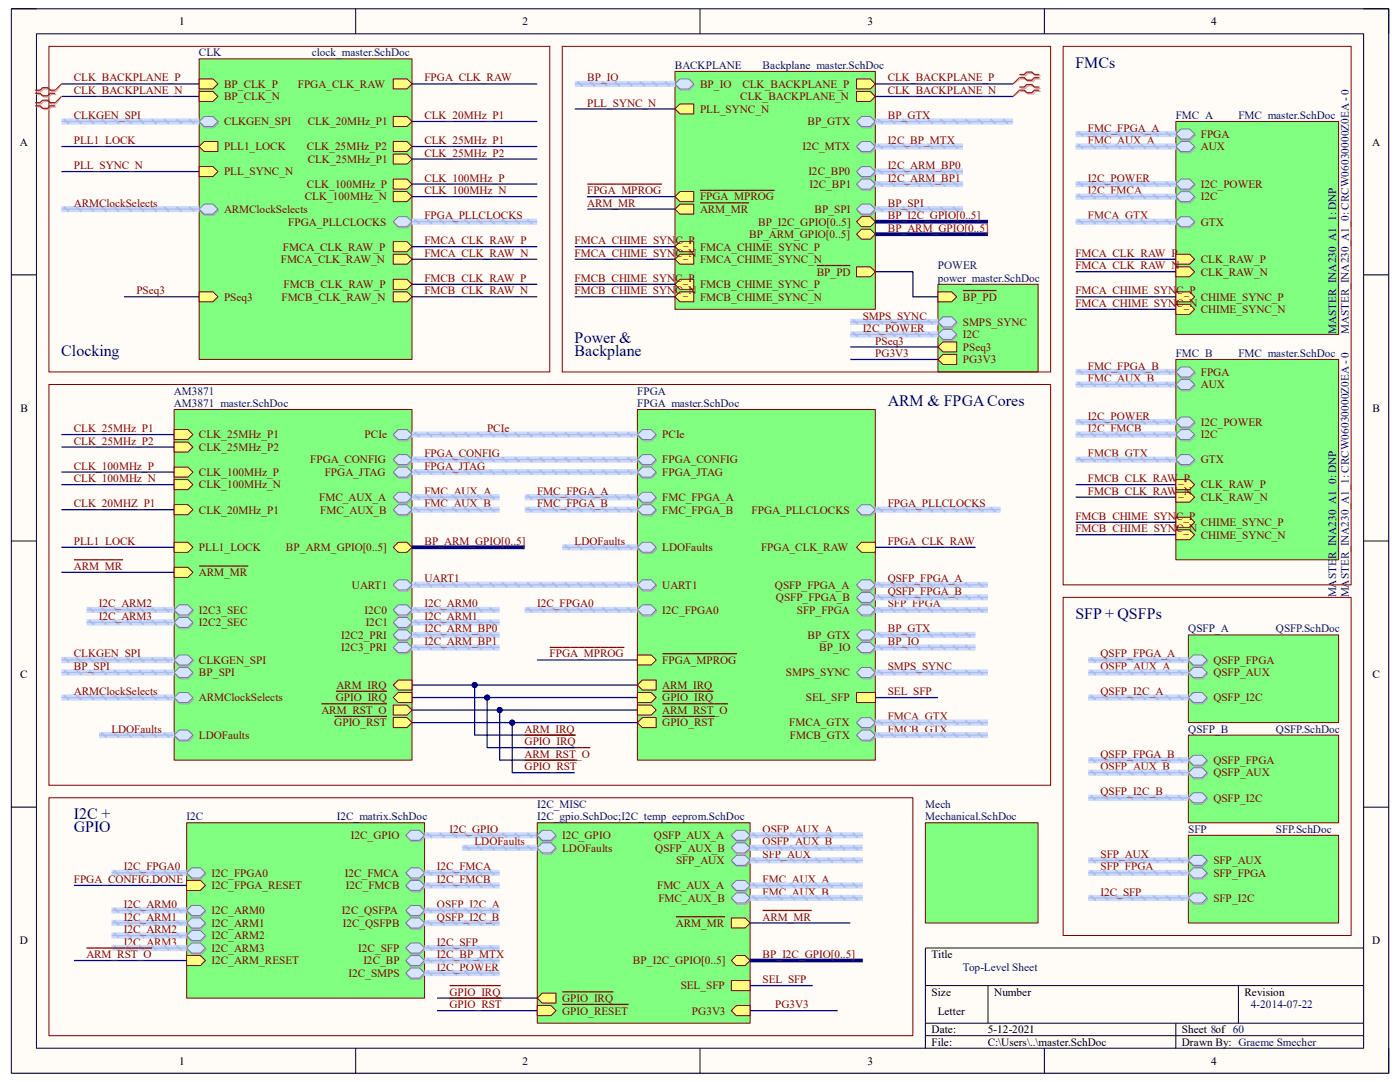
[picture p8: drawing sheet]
<svg xmlns="http://www.w3.org/2000/svg" width="279mm" height="216mm" viewBox="0 0 279 216" stroke-linecap="round" stroke-linejoin="round" font-family="sans-serif">
<defs><g id="words">
<g font-size="3.2" fill="#000080">
<text x="214.6" y="13.5">FMCs</text>
<text x="12.2" y="71">Clocking</text>
<text x="114.7" y="68.5">Power &amp;</text>
<text x="114.7" y="71">Backplane</text>
<text x="177.2" y="81">ARM &amp; FPGA Cores</text>
<text x="214.6" y="123.5">SFP + QSFPs</text>
<text x="14.7" y="163.5">I2C +</text>
<text x="14.7" y="166">GPIO</text>
</g>
<g font-size="2.2">
<text x="35.7" y="5">1</text>
<text x="104.3" y="5">2</text>
<text x="173.1" y="5">3</text>
<text x="241.7" y="5">4</text>
<text x="3.9" y="29.1">A</text>
<text x="273.8" y="29.1">A</text>
<text x="4.1" y="82.2">B</text>
<text x="273.9" y="82.2">B</text>
<text x="4" y="135.3">C</text>
<text x="273.9" y="135.3">C</text>
<text x="4" y="188.4">D</text>
<text x="185.9" y="191.2">Title</text>
<text x="273.9" y="188.4">D</text>
<text x="185.9" y="198.7">Size</text>
<text x="187.2" y="202.4">Letter</text>
<text x="198.4" y="198.7">Number</text>
<text x="248.4" y="198.7">Revision</text>
<text x="185.9" y="206.2">Date:</text>
<text x="185.9" y="208.7">File:</text>
<text x="197.1" y="208.7">C:\Users\..\master.SchDoc</text>
<text x="197.1" y="206.2">5-12-2021</text>
<text x="235.9" y="206.2">Sheet 8of 60</text>
<text x="235.9" y="208.7">Drawn By: Graeme Smecher</text>
<text x="35.7" y="212.4">1</text>
<text x="104.3" y="212.4">2</text>
<text x="173.1" y="212.4">3</text>
<text x="241.7" y="212.4">4</text>
</g>
<g font-size="2.2" fill="#000080">
<text x="39.7" y="11.3">CLK</text>
<text x="62.2" y="11.3">clock_master.SchDoc</text>
<text x="134.7" y="13.8">BACKPLANE</text>
<text x="152.2" y="13.8">Backplane_master.SchDoc</text>
<text x="234.7" y="23.7">FMC_A</text>
<text x="247.2" y="23.7">FMC_master.SchDoc</text>
<text x="187.2" y="53.7">POWER</text>
<text x="187.2" y="56.2">power_master.SchDoc</text>
<text x="234.7" y="71.2">FMC_B</text>
<text x="247.2" y="71.2">FMC_master.SchDoc</text>
<text x="266.7" y="66.7" transform="rotate(-90 266.7 66.7)">MASTER_INA230_A1_1: DNP</text>
<text x="269.2" y="66.7" transform="rotate(-90 269.2 66.7)">MASTER_INA230_A1_0: CRCW06030000Z0EA - 0</text>
<text x="34.7" y="78.7">AM3871</text>
<text x="34.7" y="81.2">AM3871_master.SchDoc</text>
<text x="127.2" y="78.7">FPGA</text>
<text x="127.2" y="81.2">FPGA_master.SchDoc</text>
<text x="266.7" y="119.2" transform="rotate(-90 266.7 119.2)">MASTER_INA230_A1_0: DNP</text>
<text x="269.2" y="119.2" transform="rotate(-90 269.2 119.2)">MASTER_INA230_A1_1: CRCW06030000Z0EA - 0</text>
<text x="237.2" y="126.2">QSFP_A</text>
<text x="254.6" y="126.2">QSFP.SchDoc</text>
<text x="237.2" y="146.2">QSFP_B</text>
<text x="254.6" y="146.2">QSFP.SchDoc</text>
<text x="107.2" y="161.2">I2C_MISC</text>
<text x="184.7" y="161.2">Mech</text>
<text x="37.2" y="163.7">I2C</text>
<text x="67.2" y="163.7">I2C_matrix.SchDoc</text>
<text x="107.2" y="163.7">I2C_gpio.SchDoc;I2C_temp_eeprom.SchDoc</text>
<text x="184.7" y="163.7">Mechanical.SchDoc</text>
<text x="237.2" y="166.2">SFP</text>
<text x="254.6" y="166.2">SFP.SchDoc</text>
<text x="192.2" y="193.7">Top-Level Sheet</text>
<text x="249.6" y="201.2">4-2014-07-22</text>
</g>
<g font-size="2.2" fill="#800000">
<text x="14.7" y="16.3">CLK_BACKPLANE_P</text>
<text x="44.7" y="17.5">BP_CLK_P</text>
<text x="59.4" y="17.5">FPGA_CLK_RAW</text>
<text x="84.7" y="16.3">FPGA_CLK_RAW</text>
<text x="117.2" y="16.3">BP_IO</text>
<text x="139.7" y="17.5">BP_IO</text>
<text x="148.2" y="17.5">CLK_BACKPLANE_P</text>
<text x="177.2" y="16.3">CLK_BACKPLANE_P</text>
<text x="14.7" y="18.8">CLK_BACKPLANE_N</text>
<text x="14.7" y="23.7">CLKGEN_SPI</text>
<text x="44.7" y="20">BP_CLK_N</text>
<text x="84.7" y="23.7">CLK_20MHz_P1</text>
<text x="117.2" y="21.3">PLL_SYNC_N</text>
<text x="139.7" y="22.5">PLL_SYNC_N</text>
<text x="147.7" y="20">CLK_BACKPLANE_N</text>
<text x="177.2" y="18.8">CLK_BACKPLANE_N</text>
<text x="177.2" y="23.7">BP_GTX</text>
<text x="14.7" y="28.7">PLL1_LOCK</text>
<text x="44.7" y="25">CLKGEN_SPI</text>
<text x="61.4" y="25">CLK_20MHz_P1</text>
<text x="84.7" y="28.7">CLK_25MHz_P1</text>
<text x="161.2" y="25">BP_GTX</text>
<text x="177.2" y="28.7">I2C_BP_MTX</text>
<text x="217.1" y="26.2">FMC_FPGA_A</text>
<text x="217.1" y="28.7">FMC_AUX_A</text>
<text x="239.6" y="27.5">FPGA</text>
<text x="14.7" y="33.7">PLL_SYNC_N</text>
<text x="44.7" y="30">PLL1_LOCK</text>
<text x="44.7" y="35">PLL_SYNC_N</text>
<text x="61.3" y="30">CLK_25MHz_P2</text>
<text x="61.4" y="32.5">CLK_25MHz_P1</text>
<text x="84.7" y="31.2">CLK_25MHz_P2</text>
<text x="160.1" y="30">I2C_MTX</text>
<text x="161.3" y="35">I2C_BP0</text>
<text x="177.2" y="33.7">I2C_ARM_BP0</text>
<text x="239.6" y="30">AUX</text>
<text x="14.7" y="41.2">ARMClockSelects</text>
<text x="60.8" y="40">CLK_100MHz_N</text>
<text x="61.3" y="37.5">CLK_100MHz_P</text>
<text x="84.7" y="38.7">CLK_100MHz_N</text>
<text x="84.7" y="36.2">CLK_100MHz_P</text>
<text x="117.2" y="41.2">ARM_MR</text>
<text x="117.2" y="38.7">FPGA_MPROG</text>
<text x="139.7" y="40">FPGA_MPROG</text>
<text x="161.5" y="37.5">I2C_BP1</text>
<text x="177.2" y="36.2">I2C_ARM_BP1</text>
<text x="177.2" y="41.2">BP_SPI</text>
<text x="217.1" y="36.2">I2C_POWER</text>
<text x="217.1" y="38.7">I2C_FMCA</text>
<text x="239.6" y="37.5">I2C_POWER</text>
<text x="239.6" y="40">I2C</text>
<text x="44.7" y="42.5">ARMClockSelects</text>
<text x="57.5" y="45">FPGA_PLLCLOCKS</text>
<text x="84.7" y="43.7">FPGA_PLLCLOCKS</text>
<text x="139.7" y="42.5">ARM_MR</text>
<text x="149.5" y="47.5">BP_ARM_GPIO[0..5]</text>
<text x="151.3" y="45">BP_I2C_GPIO[0..5]</text>
<text x="162.6" y="42.5">BP_SPI</text>
<text x="177.2" y="43.7">BP_I2C_GPIO[0..5]</text>
<text x="177.2" y="46.2">BP_ARM_GPIO[0..5]</text>
<text x="217.1" y="43.7">FMCA_GTX</text>
<text x="239.6" y="45">GTX</text>
<text x="56" y="52.5">FMCA_CLK_RAW_N</text>
<text x="56.5" y="50">FMCA_CLK_RAW_P</text>
<text x="84.7" y="48.7">FMCA_CLK_RAW_P</text>
<text x="84.7" y="51.2">FMCA_CLK_RAW_N</text>
<text x="114.7" y="48.7">FMCA_CHIME_SYNC_P</text>
<text x="114.7" y="51.2">FMCA_CHIME_SYNC_N</text>
<text x="139.7" y="50">FMCA_CHIME_SYNC_P</text>
<text x="139.7" y="52.5">FMCA_CHIME_SYNC_N</text>
<text x="214.6" y="51.2">FMCA_CLK_RAW_P</text>
<text x="214.6" y="53.7">FMCA_CLK_RAW_N</text>
<text x="239.6" y="52.5">CLK_RAW_P</text>
<text x="27.2" y="58.8">PSeq3</text>
<text x="44.7" y="60">PSeq3</text>
<text x="56.2" y="60">FMCB_CLK_RAW_N</text>
<text x="56.6" y="57.5">FMCB_CLK_RAW_P</text>
<text x="84.7" y="56.2">FMCB_CLK_RAW_P</text>
<text x="84.7" y="58.8">FMCB_CLK_RAW_N</text>
<text x="114.7" y="56.2">FMCB_CHIME_SYNC_P</text>
<text x="114.7" y="58.8">FMCB_CHIME_SYNC_N</text>
<text x="139.7" y="57.5">FMCB_CHIME_SYNC_P</text>
<text x="139.7" y="60">FMCB_CHIME_SYNC_N</text>
<text x="163" y="55">BP_PD</text>
<text x="192.2" y="60">BP_PD</text>
<text x="214.6" y="58.8">FMCA_CHIME_SYNC_P</text>
<text x="239.6" y="55">CLK_RAW_N</text>
<text x="239.6" y="60">CHIME_SYNC_P</text>
<text x="172.2" y="63.8">SMPS_SYNC</text>
<text x="192.2" y="65">SMPS_SYNC</text>
<text x="214.6" y="61.3">FMCA_CHIME_SYNC_N</text>
<text x="239.6" y="62.5">CHIME_SYNC_N</text>
<text x="172.2" y="66.3">I2C_POWER</text>
<text x="174.7" y="68.7">PSeq3</text>
<text x="174.7" y="71.2">PG3V3</text>
<text x="192.2" y="67.5">I2C</text>
<text x="192.2" y="70">PSeq3</text>
<text x="192.2" y="72.5">PG3V3</text>
<text x="217.1" y="73.7">FMC_FPGA_B</text>
<text x="217.1" y="76.2">FMC_AUX_B</text>
<text x="239.6" y="75">FPGA</text>
<text x="239.6" y="77.5">AUX</text>
<text x="217.1" y="83.7">I2C_POWER</text>
<text x="14.7" y="88.7">CLK_25MHz_P2</text>
<text x="14.7" y="86.2">CLK_25MHz_P1</text>
<text x="39.7" y="87.5">CLK_25MHz_P1</text>
<text x="39.7" y="90">CLK_25MHz_P2</text>
<text x="72.8" y="87.5">PCIe</text>
<text x="97.2" y="86.2">PCIe</text>
<text x="132.2" y="87.5">PCIe</text>
<text x="217.1" y="86.2">I2C_FMCB</text>
<text x="239.6" y="85">I2C_POWER</text>
<text x="239.6" y="87.5">I2C</text>
<text x="14.7" y="93.7">CLK_100MHz_P</text>
<text x="39.7" y="95">CLK_100MHz_P</text>
<text x="61.9" y="92.5">FPGA_CONFIG</text>
<text x="64.8" y="95">FPGA_JTAG</text>
<text x="84.7" y="91.2">FPGA_CONFIG</text>
<text x="84.7" y="93.7">FPGA_JTAG</text>
<text x="132.2" y="92.5">FPGA_CONFIG</text>
<text x="132.2" y="95">FPGA_JTAG</text>
<text x="217.1" y="91.2">FMCB_GTX</text>
<text x="239.6" y="92.5">GTX</text>
<text x="14.7" y="101.2">CLK_20MHZ_P1</text>
<text x="14.7" y="96.2">CLK_100MHz_N</text>
<text x="39.7" y="97.5">CLK_100MHz_N</text>
<text x="63.7" y="99.9">FMC_AUX_A</text>
<text x="84.7" y="98.7">FMC_AUX_A</text>
<text x="84.7" y="101.2">FMC_AUX_B</text>
<text x="107.2" y="98.7">FMC_FPGA_A</text>
<text x="107.2" y="101.2">FMC_FPGA_B</text>
<text x="132.2" y="99.9">FMC_FPGA_A</text>
<text x="177.2" y="101.2">FPGA_PLLCLOCKS</text>
<text x="217.1" y="96.2">FMCB_CLK_RAW_P</text>
<text x="217.1" y="98.7">FMCB_CLK_RAW_N</text>
<text x="239.6" y="97.5">CLK_RAW_P</text>
<text x="239.6" y="99.9">CLK_RAW_N</text>
<text x="39.7" y="102.5">CLK_20MHz_P1</text>
<text x="63.9" y="102.5">FMC_AUX_B</text>
<text x="132.2" y="102.5">FMC_FPGA_B</text>
<text x="150" y="102.5">FPGA_PLLCLOCKS</text>
<text x="214.6" y="103.7">FMCB_CHIME_SYNC_P</text>
<text x="214.6" y="106.2">FMCB_CHIME_SYNC_N</text>
<text x="239.6" y="105">CHIME_SYNC_P</text>
<text x="239.6" y="107.5">CHIME_SYNC_N</text>
<text x="14.7" y="108.7">PLL1_LOCK</text>
<text x="14.7" y="113.7">ARM_MR</text>
<text x="39.7" y="110">PLL1_LOCK</text>
<text x="57.1" y="110">BP_ARM_GPIO[0..5]</text>
<text x="84.7" y="108.7">BP_ARM_GPIO[0..5]</text>
<text x="114.7" y="108.7">LDOFaults</text>
<text x="132.2" y="110">LDOFaults</text>
<text x="151.9" y="110">FPGA_CLK_RAW</text>
<text x="177.2" y="108.7">FPGA_CLK_RAW</text>
<text x="39.7" y="115">ARM_MR</text>
<text x="70.2" y="117.5">UART1</text>
<text x="84.7" y="116.2">UART1</text>
<text x="132.2" y="117.5">UART1</text>
<text x="154.6" y="117.5">QSFP_FPGA_A</text>
<text x="154.9" y="120">QSFP_FPGA_B</text>
<text x="177.2" y="116.2">QSFP_FPGA_A</text>
<text x="177.2" y="118.7">QSFP_FPGA_B</text>
<text x="19.7" y="121.2">I2C_ARM2</text>
<text x="19.7" y="123.7">I2C_ARM3</text>
<text x="39.7" y="122.5">I2C3_SEC</text>
<text x="39.7" y="125">I2C2_SEC</text>
<text x="72.8" y="122.5">I2C0</text>
<text x="73" y="125">I2C1</text>
<text x="84.7" y="121.2">I2C_ARM0</text>
<text x="84.7" y="123.7">I2C_ARM1</text>
<text x="107.2" y="121.2">I2C_FPGA0</text>
<text x="132.2" y="122.5">I2C_FPGA0</text>
<text x="159" y="122.5">SFP_FPGA</text>
<text x="177.2" y="121.2">SFP_FPGA</text>
<text x="14.7" y="131.2">CLKGEN_SPI</text>
<text x="68.1" y="127.5">I2C2_PRI</text>
<text x="68.1" y="130">I2C3_PRI</text>
<text x="84.7" y="126.2">I2C_ARM_BP0</text>
<text x="84.7" y="128.7">I2C_ARM_BP1</text>
<text x="109.7" y="131.2">FPGA_MPROG</text>
<text x="161.2" y="127.5">BP_GTX</text>
<text x="163.5" y="130">BP_IO</text>
<text x="177.2" y="126.2">BP_GTX</text>
<text x="177.2" y="128.7">BP_IO</text>
<text x="219.6" y="131.2">QSFP_FPGA_A</text>
<text x="14.7" y="133.7">BP_SPI</text>
<text x="39.7" y="132.5">CLKGEN_SPI</text>
<text x="39.7" y="135">BP_SPI</text>
<text x="67.1" y="137.5">ARM_IRQ</text>
<text x="132.2" y="137.5">ARM_IRQ</text>
<text x="132.2" y="132.5">FPGA_MPROG</text>
<text x="156.8" y="135">SMPS_SYNC</text>
<text x="177.2" y="133.7">SMPS_SYNC</text>
<text x="219.6" y="133.7">QSFP_AUX_A</text>
<text x="242.1" y="135">QSFP_AUX</text>
<text x="242.1" y="132.5">QSFP_FPGA</text>
<text x="14.7" y="138.7">ARMClockSelects</text>
<text x="39.7" y="140">ARMClockSelects</text>
<text x="64.1" y="142.5">ARM_RST_O</text>
<text x="67" y="140">GPIO_IRQ</text>
<text x="132.2" y="142.5">ARM_RST_O</text>
<text x="132.2" y="140">GPIO_IRQ</text>
<text x="160.8" y="140">SEL_SFP</text>
<text x="177.2" y="143.7">FMCA_GTX</text>
<text x="177.2" y="138.7">SEL_SFP</text>
<text x="219.6" y="138.7">QSFP_I2C_A</text>
<text x="242.1" y="140">QSFP_I2C</text>
<text x="22.2" y="146.2">LDOFaults</text>
<text x="39.7" y="147.4">LDOFaults</text>
<text x="66.7" y="144.9">GPIO_RST</text>
<text x="104.7" y="146.2">ARM_IRQ</text>
<text x="104.7" y="148.7">GPIO_IRQ</text>
<text x="132.2" y="144.9">GPIO_RST</text>
<text x="157.5" y="144.9">FMCA_GTX</text>
<text x="157.6" y="147.4">FMCB_GTX</text>
<text x="177.2" y="146.2">FMCB_GTX</text>
<text x="104.7" y="151.2">ARM_RST_O</text>
<text x="104.7" y="153.7">GPIO_RST</text>
<text x="219.6" y="151.2">QSFP_FPGA_B</text>
<text x="219.6" y="153.7">QSFP_AUX_B</text>
<text x="242.1" y="154.9">QSFP_AUX</text>
<text x="242.1" y="152.4">QSFP_FPGA</text>
<text x="219.6" y="158.7">QSFP_I2C_B</text>
<text x="242.1" y="159.9">QSFP_I2C</text>
<text x="70" y="167.4">I2C_GPIO</text>
<text x="89.7" y="166.2">I2C_GPIO</text>
<text x="112.2" y="167.4">I2C_GPIO</text>
<text x="130.5" y="167.4">QSFP_AUX_A</text>
<text x="152.2" y="166.2">QSFP_AUX_A</text>
<text x="24.7" y="173.7">I2C_FPGA0</text>
<text x="87.2" y="173.7">I2C_FMCA</text>
<text x="94.7" y="168.7">LDOFaults</text>
<text x="112.2" y="169.9">LDOFaults</text>
<text x="130.8" y="169.9">QSFP_AUX_B</text>
<text x="134.9" y="172.4">SFP_AUX</text>
<text x="152.2" y="171.2">SFP_AUX</text>
<text x="152.2" y="168.7">QSFP_AUX_B</text>
<text x="219.6" y="171.2">SFP_AUX</text>
<text x="219.6" y="173.7">SFP_FPGA</text>
<text x="242.1" y="172.4">SFP_AUX</text>
<text x="14.7" y="176.2">FPGA_CONFIG.DONE</text>
<text x="42.2" y="174.9">I2C_FPGA0</text>
<text x="42.2" y="177.4">I2C_FPGA_RESET</text>
<text x="68.8" y="174.9">I2C_FMCA</text>
<text x="69" y="177.4">I2C_FMCB</text>
<text x="87.2" y="176.2">I2C_FMCB</text>
<text x="131.1" y="177.4">FMC_AUX_A</text>
<text x="131.4" y="179.9">FMC_AUX_B</text>
<text x="152.2" y="176.2">FMC_AUX_A</text>
<text x="152.2" y="178.7">FMC_AUX_B</text>
<text x="219.6" y="178.7">I2C_SFP</text>
<text x="242.1" y="179.9">SFP_I2C</text>
<text x="242.1" y="174.9">SFP_FPGA</text>
<text x="24.7" y="181.2">I2C_ARM0</text>
<text x="24.7" y="183.7">I2C_ARM1</text>
<text x="42.2" y="182.4">I2C_ARM0</text>
<text x="42.2" y="184.9">I2C_ARM1</text>
<text x="68.2" y="182.4">I2C_QSFPA</text>
<text x="68.4" y="184.9">I2C_QSFPB</text>
<text x="87.2" y="181.2">QSFP_I2C_A</text>
<text x="87.2" y="183.7">QSFP_I2C_B</text>
<text x="134.9" y="184.9">ARM_MR</text>
<text x="152.2" y="183.7">ARM_MR</text>
<text x="17.2" y="191.2">ARM_RST_O</text>
<text x="24.7" y="186.2">I2C_ARM2</text>
<text x="24.7" y="188.7">I2C_ARM3</text>
<text x="42.2" y="187.4">I2C_ARM2</text>
<text x="42.2" y="189.9">I2C_ARM3</text>
<text x="71.5" y="189.9">I2C_SFP</text>
<text x="87.2" y="188.7">I2C_SFP</text>
<text x="87.2" y="191.2">I2C_BP_MTX</text>
<text x="152.2" y="191.2">BP_I2C_GPIO[0..5]</text>
<text x="42.2" y="192.4">I2C_ARM_RESET</text>
<text x="69.6" y="194.9">I2C_SMPS</text>
<text x="72.5" y="192.4">I2C_BP</text>
<text x="87.2" y="193.7">I2C_POWER</text>
<text x="126.3" y="192.4">BP_I2C_GPIO[0..5]</text>
<text x="135.8" y="197.4">SEL_SFP</text>
<text x="152.2" y="196.2">SEL_SFP</text>
<text x="89.7" y="198.7">GPIO_IRQ</text>
<text x="89.7" y="201.2">GPIO_RST</text>
<text x="112.2" y="199.9">GPIO_IRQ</text>
<text x="112.2" y="202.4">GPIO_RESET</text>
<text x="138.1" y="202.4">PG3V3</text>
<text x="154.7" y="201.2">PG3V3</text>
</g>
</g></defs>
<path d="M2.3 1.8h274.8v212.4h-274.8z" fill-rule="evenodd" fill="#fffcf8"/>
<path d="M2.3 1.8h274.8v212.4h-274.8z" fill="none" stroke="#000" stroke-width=".2"/>
<path d="M7.3 6.8h264.8v202.4h-264.8z" fill-rule="evenodd" fill="#fffcf8"/>
<g fill="none" stroke="#000" stroke-width=".2">
<path d="M2.3 1.8h5M7.3 6.8h264.8v202.4h-264.8zM71 1.8v4.9M139.7 1.8v4.9M208.4 1.8v5M272.1 1.8h5v5M2.3 54.9h5M272.1 54.9h5M2.3 107.9h5M272.1 107.9h5M2.3 161.1h5M272.1 161.1h5"/>
<path d="M184.7 196.7h87.4M197.2 196.7v7.5M247.2 196.7v7.5M272.1 189.2h-87.4v20M71 209.2v5M139.7 209.2v5M184.7 204.2h87.4M184.7 206.7h87.4M208.4 209.2v5M234.7 204.2v5M277.1 209.2v5"/>
</g>
<path d="M34.8 81.7h47.4v70h-47.4z" fill-rule="evenodd" fill="#80ff80"/>
<path d="M34.8 81.7h47.4v70h-47.4z" fill="none" stroke="#800000" stroke-width=".2"/>
<path d="M78.6 87l1-1h1.8l1 1-1 1h-1.8z" fill-rule="evenodd" fill="#bac0ca"/>
<path d="M78.6 87l1-1h1.8l1 1-1 1h-1.8z" fill="none" stroke="#a6acb6" stroke-width=".2"/>
<path d="M78.5 86.7l1-1h1.7l1 1-1 1h-1.7z" fill-rule="evenodd" fill="#d5e4ff"/>
<path d="M78.5 86.7l1-1h1.7l1 1-1 1h-1.7z" fill="none" stroke="#71809b" stroke-width=".2"/>
<path d="M78.6 102l1-1h1.8l1 1-1 1h-1.8z" fill-rule="evenodd" fill="#bac0ca"/>
<path d="M78.6 102l1-1h1.8l1 1-1 1h-1.8z" fill="none" stroke="#a6acb6" stroke-width=".2"/>
<path d="M78.5 101.7l1-1h1.7l1 1-1 1h-1.7z" fill-rule="evenodd" fill="#d5e4ff"/>
<path d="M78.5 101.7l1-1h1.7l1 1-1 1h-1.7z" fill="none" stroke="#71809b" stroke-width=".2"/>
<path d="M78.6 99.5l1-1h1.8l1 1-1 1h-1.8z" fill-rule="evenodd" fill="#bac0ca"/>
<path d="M78.6 99.5l1-1h1.8l1 1-1 1h-1.8z" fill="none" stroke="#a6acb6" stroke-width=".2"/>
<path d="M78.5 99.2l1-1h1.7l1 1-1 1h-1.7z" fill-rule="evenodd" fill="#d5e4ff"/>
<path d="M78.5 99.2l1-1h1.7l1 1-1 1h-1.7z" fill="none" stroke="#71809b" stroke-width=".2"/>
<path d="M78.6 121.9l1-1h1.8l1 1-1 1h-1.8z" fill-rule="evenodd" fill="#bac0ca"/>
<path d="M78.6 121.9l1-1h1.8l1 1-1 1h-1.8z" fill="none" stroke="#a6acb6" stroke-width=".2"/>
<path d="M78.5 121.7l1-1h1.7l1 1-1 1h-1.7z" fill-rule="evenodd" fill="#d5e4ff"/>
<path d="M78.5 121.7l1-1h1.7l1 1-1 1h-1.7z" fill="none" stroke="#71809b" stroke-width=".2"/>
<path d="M78.6 124.4l1-1h1.8l1 1-1 1h-1.8z" fill-rule="evenodd" fill="#bac0ca"/>
<path d="M78.6 124.4l1-1h1.8l1 1-1 1h-1.8z" fill="none" stroke="#a6acb6" stroke-width=".2"/>
<path d="M78.5 124.2l1-1h1.7l1 1-1 1h-1.7z" fill-rule="evenodd" fill="#d5e4ff"/>
<path d="M78.5 124.2l1-1h1.7l1 1-1 1h-1.7z" fill="none" stroke="#71809b" stroke-width=".2"/>
<path d="M78.6 126.9l1-1h1.8l1 1-1 1h-1.8z" fill-rule="evenodd" fill="#bac0ca"/>
<path d="M78.6 126.9l1-1h1.8l1 1-1 1h-1.8z" fill="none" stroke="#a6acb6" stroke-width=".2"/>
<path d="M78.5 126.7l1-1h1.7l1 1-1 1h-1.7z" fill-rule="evenodd" fill="#d5e4ff"/>
<path d="M78.5 126.7l1-1h1.7l1 1-1 1h-1.7z" fill="none" stroke="#71809b" stroke-width=".2"/>
<path d="M78.6 129.4l1-1h1.8l1 1-1 1h-1.8z" fill-rule="evenodd" fill="#bac0ca"/>
<path d="M78.6 129.4l1-1h1.8l1 1-1 1h-1.8z" fill="none" stroke="#a6acb6" stroke-width=".2"/>
<path d="M78.5 129.2l1-1h1.7l1 1-1 1h-1.7z" fill-rule="evenodd" fill="#d5e4ff"/>
<path d="M78.5 129.2l1-1h1.7l1 1-1 1h-1.7z" fill="none" stroke="#71809b" stroke-width=".2"/>
<path d="M78.6 92l1-1h1.8l1 1-1 1h-1.8z" fill-rule="evenodd" fill="#bac0ca"/>
<path d="M78.6 92l1-1h1.8l1 1-1 1h-1.8z" fill="none" stroke="#a6acb6" stroke-width=".2"/>
<path d="M78.5 91.7l1-1h1.7l1 1-1 1h-1.7z" fill-rule="evenodd" fill="#d5e4ff"/>
<path d="M78.5 91.7l1-1h1.7l1 1-1 1h-1.7z" fill="none" stroke="#71809b" stroke-width=".2"/>
<path d="M78.6 94.5l1-1h1.8l1 1-1 1h-1.8z" fill-rule="evenodd" fill="#bac0ca"/>
<path d="M78.6 94.5l1-1h1.8l1 1-1 1h-1.8z" fill="none" stroke="#a6acb6" stroke-width=".2"/>
<path d="M78.5 94.2l1-1h1.7l1 1-1 1h-1.7z" fill-rule="evenodd" fill="#d5e4ff"/>
<path d="M78.5 94.2l1-1h1.7l1 1-1 1h-1.7z" fill="none" stroke="#71809b" stroke-width=".2"/>
<path d="M34.8 95.7h2.7l1 1-1 1h-2.7z" fill-rule="evenodd" fill="#ffff80"/>
<path d="M34.8 95.7h2.7l1 1-1 1h-2.7z" fill="none" stroke="#800000" stroke-width=".2"/>
<path d="M34.8 93.2h2.7l1 1-1 1h-2.7z" fill-rule="evenodd" fill="#ffff80"/>
<path d="M34.8 93.2h2.7l1 1-1 1h-2.7z" fill="none" stroke="#800000" stroke-width=".2"/>
<path d="M34.8 85.7h2.7l1 1-1 1h-2.7z" fill-rule="evenodd" fill="#ffff80"/>
<path d="M34.8 85.7h2.7l1 1-1 1h-2.7z" fill="none" stroke="#800000" stroke-width=".2"/>
<path d="M34.8 88.2h2.7l1 1-1 1h-2.7z" fill-rule="evenodd" fill="#ffff80"/>
<path d="M34.8 88.2h2.7l1 1-1 1h-2.7z" fill="none" stroke="#800000" stroke-width=".2"/>
<path d="M34.8 100.7h2.7l1 1-1 1h-2.7z" fill-rule="evenodd" fill="#ffff80"/>
<path d="M34.8 100.7h2.7l1 1-1 1h-2.7z" fill="none" stroke="#800000" stroke-width=".2"/>
<path d="M34.9 131.9l1-1h1.7l1 1-1 1h-1.7z" fill-rule="evenodd" fill="#bac0ca"/>
<path d="M34.9 131.9l1-1h1.7l1 1-1 1h-1.7z" fill="none" stroke="#a6acb6" stroke-width=".2"/>
<path d="M34.8 131.7l1-1h1.7l1 1-1 1h-1.7z" fill-rule="evenodd" fill="#d5e4ff"/>
<path d="M34.8 131.7l1-1h1.7l1 1-1 1h-1.7z" fill="none" stroke="#71809b" stroke-width=".2"/>
<path d="M78.5 136.7l1-1h2.7v2h-2.7z" fill-rule="evenodd" fill="#ffff80"/>
<path d="M78.5 136.7l1-1h2.7v2h-2.7z" fill="none" stroke="#800000" stroke-width=".2"/>
<path d="M78.6 116.9l1-.9h1.8l1 .9-1 1h-1.8z" fill-rule="evenodd" fill="#bac0ca"/>
<path d="M78.6 116.9l1-.9h1.8l1 .9-1 1h-1.8z" fill="none" stroke="#a6acb6" stroke-width=".2"/>
<path d="M78.5 116.7l1-1h1.7l1 1-1 1h-1.7z" fill-rule="evenodd" fill="#d5e4ff"/>
<path d="M78.5 116.7l1-1h1.7l1 1-1 1h-1.7z" fill="none" stroke="#71809b" stroke-width=".2"/>
<path d="M34.8 108.2h2.7l1 1-1 1h-2.7z" fill-rule="evenodd" fill="#ffff80"/>
<path d="M34.8 108.2h2.7l1 1-1 1h-2.7z" fill="none" stroke="#800000" stroke-width=".2"/>
<path d="M34.8 113.2h2.7l1 1-1 1h-2.7z" fill-rule="evenodd" fill="#ffff80"/>
<path d="M34.8 113.2h2.7l1 1-1 1h-2.7z" fill="none" stroke="#800000" stroke-width=".2"/>
<path d="M39.8 113h9.8" fill="none" stroke="#800000" stroke-width=".25"/>
<path d="M78.5 140.7h2.7l1 1-1 1h-2.7z" fill-rule="evenodd" fill="#ffff80"/>
<path d="M78.5 140.7h2.7l1 1-1 1h-2.7z" fill="none" stroke="#800000" stroke-width=".2"/>
<path d="M64.2 140.4h13" fill="none" stroke="#800000" stroke-width=".25"/>
<path d="M78.5 139.2l1-1h2.7v2h-2.7z" fill-rule="evenodd" fill="#ffff80"/>
<path d="M78.5 139.2l1-1h2.7v2h-2.7z" fill="none" stroke="#800000" stroke-width=".2"/>
<path d="M67 137.9h10.2" fill="none" stroke="#800000" stroke-width=".25"/>
<path d="M34.9 121.9l1-1h1.7l1 1-1 1h-1.7z" fill-rule="evenodd" fill="#bac0ca"/>
<path d="M34.9 121.9l1-1h1.7l1 1-1 1h-1.7z" fill="none" stroke="#a6acb6" stroke-width=".2"/>
<path d="M34.8 121.7l1-1h1.7l1 1-1 1h-1.7z" fill-rule="evenodd" fill="#d5e4ff"/>
<path d="M34.8 121.7l1-1h1.7l1 1-1 1h-1.7z" fill="none" stroke="#71809b" stroke-width=".2"/>
<path d="M34.9 124.4l1-1h1.7l1 1-1 1h-1.7z" fill-rule="evenodd" fill="#bac0ca"/>
<path d="M34.9 124.4l1-1h1.7l1 1-1 1h-1.7z" fill="none" stroke="#a6acb6" stroke-width=".2"/>
<path d="M34.8 124.2l1-1h1.7l1 1-1 1h-1.7z" fill-rule="evenodd" fill="#d5e4ff"/>
<path d="M34.8 124.2l1-1h1.7l1 1-1 1h-1.7z" fill="none" stroke="#71809b" stroke-width=".2"/>
<path d="M34.9 134.4l1-1h1.7l1 1-1 1h-1.7z" fill-rule="evenodd" fill="#bac0ca"/>
<path d="M34.9 134.4l1-1h1.7l1 1-1 1h-1.7z" fill="none" stroke="#a6acb6" stroke-width=".2"/>
<path d="M34.8 134.2l1-1h1.7l1 1-1 1h-1.7z" fill-rule="evenodd" fill="#d5e4ff"/>
<path d="M34.8 134.2l1-1h1.7l1 1-1 1h-1.7z" fill="none" stroke="#71809b" stroke-width=".2"/>
<path d="M78.5 109.2l1-1h1.7l1 1-1 1h-1.7z" fill-rule="evenodd" fill="#ffff80"/>
<path d="M78.5 109.2l1-1h1.7l1 1-1 1h-1.7z" fill="none" stroke="#800000" stroke-width=".2"/>
<path d="M34.9 139.4l1-1h1.7l1 1-1 1h-1.7z" fill-rule="evenodd" fill="#bac0ca"/>
<path d="M34.9 139.4l1-1h1.7l1 1-1 1h-1.7z" fill="none" stroke="#a6acb6" stroke-width=".2"/>
<path d="M34.8 139.2l1-1h1.7l1 1-1 1h-1.7z" fill-rule="evenodd" fill="#d5e4ff"/>
<path d="M34.8 139.2l1-1h1.7l1 1-1 1h-1.7z" fill="none" stroke="#71809b" stroke-width=".2"/>
<path d="M78.5 143.2h2.7l1 1-1 1h-2.7z" fill-rule="evenodd" fill="#ffff80"/>
<path d="M78.5 143.2h2.7l1 1-1 1h-2.7z" fill="none" stroke="#800000" stroke-width=".2"/>
<path d="M66.8 142.9h10.4" fill="none" stroke="#800000" stroke-width=".25"/>
<path d="M35.9 145.9h1.7l1 1-1 1h-1.7l-1-1z" fill-rule="evenodd" fill="#bac0ca"/>
<path d="M35.9 145.9h1.7l1 1-1 1h-1.7l-1-1z" fill="none" stroke="#a6acb6" stroke-width=".2"/>
<path d="M35.8 145.7h1.7l1 1-1 1h-1.7l-1-1z" fill-rule="evenodd" fill="#d5e4ff"/>
<path d="M35.8 145.7h1.7l1 1-1 1h-1.7l-1-1z" fill="none" stroke="#71809b" stroke-width=".2"/>
<path d="M127.2 81.7h47.5v70h-47.5z" fill-rule="evenodd" fill="#80ff80"/>
<path d="M127.2 81.7h47.5v70h-47.5z" fill="none" stroke="#800000" stroke-width=".2"/>
<path d="M127.3 92l1-1h1.8l1 1-1 1h-1.8z" fill-rule="evenodd" fill="#bac0ca"/>
<path d="M127.3 92l1-1h1.8l1 1-1 1h-1.8z" fill="none" stroke="#a6acb6" stroke-width=".2"/>
<path d="M127.2 91.7l1-1h1.8l1 1-1 1h-1.8z" fill-rule="evenodd" fill="#d5e4ff"/>
<path d="M127.2 91.7l1-1h1.8l1 1-1 1h-1.8z" fill="none" stroke="#71809b" stroke-width=".2"/>
<path d="M127.3 87l1-1h1.8l1 1-1 1h-1.8z" fill-rule="evenodd" fill="#bac0ca"/>
<path d="M127.3 87l1-1h1.8l1 1-1 1h-1.8z" fill="none" stroke="#a6acb6" stroke-width=".2"/>
<path d="M127.2 86.7l1-1h1.8l1 1-1 1h-1.8z" fill-rule="evenodd" fill="#d5e4ff"/>
<path d="M127.2 86.7l1-1h1.8l1 1-1 1h-1.8z" fill="none" stroke="#71809b" stroke-width=".2"/>
<path d="M127.3 102l1-1h1.8l1 1-1 1h-1.8z" fill-rule="evenodd" fill="#bac0ca"/>
<path d="M127.3 102l1-1h1.8l1 1-1 1h-1.8z" fill="none" stroke="#a6acb6" stroke-width=".2"/>
<path d="M127.2 101.7l1-1h1.8l1 1-1 1h-1.8z" fill-rule="evenodd" fill="#d5e4ff"/>
<path d="M127.2 101.7l1-1h1.8l1 1-1 1h-1.8z" fill="none" stroke="#71809b" stroke-width=".2"/>
<path d="M127.3 99.5l1-1h1.8l1 1-1 1h-1.8z" fill-rule="evenodd" fill="#bac0ca"/>
<path d="M127.3 99.5l1-1h1.8l1 1-1 1h-1.8z" fill="none" stroke="#a6acb6" stroke-width=".2"/>
<path d="M127.2 99.2l1-1h1.8l1 1-1 1h-1.8z" fill-rule="evenodd" fill="#d5e4ff"/>
<path d="M127.2 99.2l1-1h1.8l1 1-1 1h-1.8z" fill="none" stroke="#71809b" stroke-width=".2"/>
<path d="M127.3 94.5l1-1h1.8l1 1-1 1h-1.8z" fill-rule="evenodd" fill="#bac0ca"/>
<path d="M127.3 94.5l1-1h1.8l1 1-1 1h-1.8z" fill="none" stroke="#a6acb6" stroke-width=".2"/>
<path d="M127.2 94.2l1-1h1.8l1 1-1 1h-1.8z" fill-rule="evenodd" fill="#d5e4ff"/>
<path d="M127.2 94.2l1-1h1.8l1 1-1 1h-1.8z" fill="none" stroke="#71809b" stroke-width=".2"/>
<path d="M171.1 134.4l1-1h1.7l1 1-1 1h-1.7z" fill-rule="evenodd" fill="#bac0ca"/>
<path d="M171.1 134.4l1-1h1.7l1 1-1 1h-1.7z" fill="none" stroke="#a6acb6" stroke-width=".2"/>
<path d="M171.9 133.2h1.8l1 1-1 1h-1.8l-1-1z" fill-rule="evenodd" fill="#d5e4ff"/>
<path d="M171.9 133.2h1.8l1 1-1 1h-1.8l-1-1z" fill="none" stroke="#71809b" stroke-width=".2"/>
<path d="M171.1 129.4l1-1h1.7l1 1-1 1h-1.7z" fill-rule="evenodd" fill="#bac0ca"/>
<path d="M171.1 129.4l1-1h1.7l1 1-1 1h-1.7z" fill="none" stroke="#a6acb6" stroke-width=".2"/>
<path d="M170.9 129.2l1-1h1.8l1 1-1 1h-1.8z" fill-rule="evenodd" fill="#d5e4ff"/>
<path d="M170.9 129.2l1-1h1.8l1 1-1 1h-1.8z" fill="none" stroke="#71809b" stroke-width=".2"/>
<path d="M171.1 116.9l1-.9h1.7l1 .9-1 1.1h-1.7z" fill-rule="evenodd" fill="#bac0ca"/>
<path d="M171.1 116.9l1-.9h1.7l1 .9-1 1.1h-1.7z" fill="none" stroke="#a6acb6" stroke-width=".2"/>
<path d="M171.9 115.7h1.8l1 1-1 1h-1.8l-1-1z" fill-rule="evenodd" fill="#d5e4ff"/>
<path d="M171.9 115.7h1.8l1 1-1 1h-1.8l-1-1z" fill="none" stroke="#71809b" stroke-width=".2"/>
<path d="M172.1 118.4h1.7l1 1.1-1 .9h-1.7l-1-.9z" fill-rule="evenodd" fill="#bac0ca"/>
<path d="M172.1 118.4h1.7l1 1.1-1 .9h-1.7l-1-.9z" fill="none" stroke="#a6acb6" stroke-width=".2"/>
<path d="M170.9 119.2l1-1h1.8l1 1-1 1h-1.8z" fill-rule="evenodd" fill="#d5e4ff"/>
<path d="M170.9 119.2l1-1h1.8l1 1-1 1h-1.8z" fill="none" stroke="#71809b" stroke-width=".2"/>
<path d="M172.1 125.9h1.7l1 1-1 1h-1.7l-1-1z" fill-rule="evenodd" fill="#bac0ca"/>
<path d="M172.1 125.9h1.7l1 1-1 1h-1.7l-1-1z" fill="none" stroke="#a6acb6" stroke-width=".2"/>
<path d="M170.9 126.7l1-1h1.8l1 1-1 1h-1.8z" fill-rule="evenodd" fill="#d5e4ff"/>
<path d="M170.9 126.7l1-1h1.8l1 1-1 1h-1.8z" fill="none" stroke="#71809b" stroke-width=".2"/>
<path d="M127.2 136.7l1-1h2.8v2h-2.8z" fill-rule="evenodd" fill="#ffff80"/>
<path d="M127.2 136.7l1-1h2.8v2h-2.8z" fill="none" stroke="#800000" stroke-width=".2"/>
<path d="M127.3 116.9l1-.9h1.8l1 .9-1 1h-1.8z" fill-rule="evenodd" fill="#bac0ca"/>
<path d="M127.3 116.9l1-.9h1.8l1 .9-1 1h-1.8z" fill="none" stroke="#a6acb6" stroke-width=".2"/>
<path d="M127.2 116.7l1-1h1.8l1 1-1 1h-1.8z" fill-rule="evenodd" fill="#d5e4ff"/>
<path d="M127.2 116.7l1-1h1.8l1 1-1 1h-1.8z" fill="none" stroke="#71809b" stroke-width=".2"/>
<path d="M127.3 121.9l1-1h1.8l1 1-1 1h-1.8z" fill-rule="evenodd" fill="#bac0ca"/>
<path d="M127.3 121.9l1-1h1.8l1 1-1 1h-1.8z" fill="none" stroke="#a6acb6" stroke-width=".2"/>
<path d="M127.2 121.7l1-1h1.8l1 1-1 1h-1.8z" fill-rule="evenodd" fill="#d5e4ff"/>
<path d="M127.2 121.7l1-1h1.8l1 1-1 1h-1.8z" fill="none" stroke="#71809b" stroke-width=".2"/>
<path d="M172.1 120.9h1.7l1 1.1-1 .9h-1.7l-1-.9z" fill-rule="evenodd" fill="#bac0ca"/>
<path d="M172.1 120.9h1.7l1 1.1-1 .9h-1.7l-1-.9z" fill="none" stroke="#a6acb6" stroke-width=".2"/>
<path d="M170.9 121.7l1-1h1.8l1 1-1 1h-1.8z" fill-rule="evenodd" fill="#d5e4ff"/>
<path d="M170.9 121.7l1-1h1.8l1 1-1 1h-1.8z" fill="none" stroke="#71809b" stroke-width=".2"/>
<path d="M127.2 140.7h2.8l1 1-1 1h-2.8z" fill-rule="evenodd" fill="#ffff80"/>
<path d="M127.2 140.7h2.8l1 1-1 1h-2.8z" fill="none" stroke="#800000" stroke-width=".2"/>
<path d="M132.2 140.4h13.1" fill="none" stroke="#800000" stroke-width=".25"/>
<path d="M127.2 138.2h2.8l1 1-1 1h-2.8z" fill-rule="evenodd" fill="#ffff80"/>
<path d="M127.2 138.2h2.8l1 1-1 1h-2.8z" fill="none" stroke="#800000" stroke-width=".2"/>
<path d="M132.2 137.9h10.2" fill="none" stroke="#800000" stroke-width=".25"/>
<path d="M172.1 145.9h1.7l1 1-1 1h-1.7l-1-1z" fill-rule="evenodd" fill="#bac0ca"/>
<path d="M172.1 145.9h1.7l1 1-1 1h-1.7l-1-1z" fill="none" stroke="#a6acb6" stroke-width=".2"/>
<path d="M170.9 146.7l1-1h1.8l1 1-1 1h-1.8z" fill-rule="evenodd" fill="#d5e4ff"/>
<path d="M170.9 146.7l1-1h1.8l1 1-1 1h-1.8z" fill="none" stroke="#71809b" stroke-width=".2"/>
<path d="M172.1 143.4h1.7l1 1-1 1h-1.7l-1-1z" fill-rule="evenodd" fill="#bac0ca"/>
<path d="M172.1 143.4h1.7l1 1-1 1h-1.7l-1-1z" fill="none" stroke="#a6acb6" stroke-width=".2"/>
<path d="M170.9 144.2l1-1h1.8l1 1-1 1h-1.8z" fill-rule="evenodd" fill="#d5e4ff"/>
<path d="M170.9 144.2l1-1h1.8l1 1-1 1h-1.8z" fill="none" stroke="#71809b" stroke-width=".2"/>
<path d="M127.2 130.7h2.8l1 1-1 1h-2.8z" fill-rule="evenodd" fill="#ffff80"/>
<path d="M127.2 130.7h2.8l1 1-1 1h-2.8z" fill="none" stroke="#800000" stroke-width=".2"/>
<path d="M132.2 130.4h14.9" fill="none" stroke="#800000" stroke-width=".25"/>
<path d="M171.9 108.2h2.8v2h-2.8l-1-1z" fill-rule="evenodd" fill="#ffff80"/>
<path d="M171.9 108.2h2.8v2h-2.8l-1-1z" fill="none" stroke="#800000" stroke-width=".2"/>
<path d="M128.2 143.2h2.8v2h-2.8l-1-1z" fill-rule="evenodd" fill="#ffff80"/>
<path d="M128.2 143.2h2.8v2h-2.8l-1-1z" fill="none" stroke="#800000" stroke-width=".2"/>
<path d="M132.2 142.9h10.5" fill="none" stroke="#800000" stroke-width=".25"/>
<path d="M172.1 101h1.7l1 1-1 1h-1.7l-1-1z" fill-rule="evenodd" fill="#bac0ca"/>
<path d="M172.1 101h1.7l1 1-1 1h-1.7l-1-1z" fill="none" stroke="#a6acb6" stroke-width=".2"/>
<path d="M170.9 101.7l1-1h1.8l1 1-1 1h-1.8z" fill-rule="evenodd" fill="#d5e4ff"/>
<path d="M170.9 101.7l1-1h1.8l1 1-1 1h-1.8z" fill="none" stroke="#71809b" stroke-width=".2"/>
<path d="M127.3 109.5l1-1h1.8l1 1-1 1h-1.8z" fill-rule="evenodd" fill="#bac0ca"/>
<path d="M127.3 109.5l1-1h1.8l1 1-1 1h-1.8z" fill="none" stroke="#a6acb6" stroke-width=".2"/>
<path d="M127.2 109.2l1-1h1.8l1 1-1 1h-1.8z" fill-rule="evenodd" fill="#d5e4ff"/>
<path d="M127.2 109.2l1-1h1.8l1 1-1 1h-1.8z" fill="none" stroke="#71809b" stroke-width=".2"/>
<path d="M170.9 138.2h3.8v2h-3.8z" fill-rule="evenodd" fill="#ffff80"/>
<path d="M170.9 138.2h3.8v2h-3.8z" fill="none" stroke="#800000" stroke-width=".2"/>
<path d="M234.7 24.2h32.4v42.5h-32.4z" fill-rule="evenodd" fill="#80ff80"/>
<path d="M234.7 24.2h32.4v42.5h-32.4z" fill="none" stroke="#800000" stroke-width=".2"/>
<path d="M234.8 27l1-1h1.7l1 1-1 1h-1.7z" fill-rule="evenodd" fill="#bac0ca"/>
<path d="M234.8 27l1-1h1.7l1 1-1 1h-1.7z" fill="none" stroke="#a6acb6" stroke-width=".2"/>
<path d="M235.7 25.7h1.7l1 1-1 1h-1.7l-1-1z" fill-rule="evenodd" fill="#d5e4ff"/>
<path d="M235.7 25.7h1.7l1 1-1 1h-1.7l-1-1z" fill="none" stroke="#71809b" stroke-width=".2"/>
<path d="M235.8 28.5h1.7l1 1-1 1h-1.7l-1-1z" fill-rule="evenodd" fill="#bac0ca"/>
<path d="M235.8 28.5h1.7l1 1-1 1h-1.7l-1-1z" fill="none" stroke="#a6acb6" stroke-width=".2"/>
<path d="M234.7 29.2l1-1h1.7l1 1-1 1h-1.7z" fill-rule="evenodd" fill="#d5e4ff"/>
<path d="M234.7 29.2l1-1h1.7l1 1-1 1h-1.7z" fill="none" stroke="#71809b" stroke-width=".2"/>
<path d="M235.8 36h1.7l1 1-1 1h-1.7l-1-1z" fill-rule="evenodd" fill="#bac0ca"/>
<path d="M235.8 36h1.7l1 1-1 1h-1.7l-1-1z" fill="none" stroke="#a6acb6" stroke-width=".2"/>
<path d="M234.7 36.7l1-1h1.7l1 1-1 1h-1.7z" fill-rule="evenodd" fill="#d5e4ff"/>
<path d="M234.7 36.7l1-1h1.7l1 1-1 1h-1.7z" fill="none" stroke="#71809b" stroke-width=".2"/>
<path d="M234.8 39.5l1-1h1.7l1 1-1 1h-1.7z" fill-rule="evenodd" fill="#bac0ca"/>
<path d="M234.8 39.5l1-1h1.7l1 1-1 1h-1.7z" fill="none" stroke="#a6acb6" stroke-width=".2"/>
<path d="M234.7 39.2l1-1h1.7l1 1-1 1h-1.7z" fill-rule="evenodd" fill="#d5e4ff"/>
<path d="M234.7 39.2l1-1h1.7l1 1-1 1h-1.7z" fill="none" stroke="#71809b" stroke-width=".2"/>
<path d="M234.8 44.5l1-1h1.7l1 1-1 1h-1.7z" fill-rule="evenodd" fill="#bac0ca"/>
<path d="M234.8 44.5l1-1h1.7l1 1-1 1h-1.7z" fill="none" stroke="#a6acb6" stroke-width=".2"/>
<path d="M235.7 43.2h1.7l1 1-1 1h-1.7l-1-1z" fill-rule="evenodd" fill="#d5e4ff"/>
<path d="M235.7 43.2h1.7l1 1-1 1h-1.7l-1-1z" fill="none" stroke="#71809b" stroke-width=".2"/>
<path d="M234.7 50.7h2.7l1 1-1 1h-2.7z" fill-rule="evenodd" fill="#ffff80"/>
<path d="M234.7 50.7h2.7l1 1-1 1h-2.7z" fill="none" stroke="#800000" stroke-width=".2"/>
<path d="M234.7 53.2h2.7l1 1-1 1h-2.7z" fill-rule="evenodd" fill="#ffff80"/>
<path d="M234.7 53.2h2.7l1 1-1 1h-2.7z" fill="none" stroke="#800000" stroke-width=".2"/>
<path d="M234.7 58.2h2.7l1 1-1 1h-2.7z" fill-rule="evenodd" fill="#ffff80"/>
<path d="M234.7 58.2h2.7l1 1-1 1h-2.7z" fill="none" stroke="#800000" stroke-width=".2"/>
<path d="M234.7 60.7h2.7l1 1-1 1h-2.7z" fill-rule="evenodd" fill="#ffff80"/>
<path d="M234.7 60.7h2.7l1 1-1 1h-2.7z" fill="none" stroke="#800000" stroke-width=".2"/>
<g fill="none" stroke="#cbdaff" stroke-width="1.2" stroke-linecap="butt">
<path d="M214.7 26.7h20M214.7 29.2h20M214.7 74.2h20M214.7 76.7h20M82.2 86.7h45M82.2 99.2h17.5M82.2 91.7h45M104.7 99.2h22.5M82.2 101.7h17.5M104.7 101.7h22.5M17.3 121.7h17.5M17.3 124.2h17.5"/>
<path d="M82.2 121.7h17.5M82.2 124.2h17.5"/>
</g>
<g fill="none" stroke="#adbce7" stroke-width=".38">
<path d="M82.7 86.3l1 .8M82.7 98.8l1 .8M82.7 91.3l1 .8M85.2 86.3l1 .8M85.2 98.8l1 .8M85.2 91.3l1 .8M87.7 86.3l1 .8M87.7 98.8l1 .8M87.7 91.3l1 .8M90.2 86.3l1 .8M90.2 98.8l1 .8M90.2 91.3l1 .8"/>
<path d="M92.7 86.3l1 .8M92.7 98.8l1 .8M92.7 91.3l1 .8M95.2 86.3l1 .8M95.2 98.8l1 .8M95.2 91.3l1 .8M97.7 86.3l1 .8M97.7 98.8l1 .8M97.7 91.3l1 .8M100.2 86.3l1 .8M100.2 91.3l1 .8M102.7 86.3l1 .8"/>
<path d="M102.7 91.3l1 .8M105.2 86.3l1 .8M105.2 98.8l1 .8M105.2 91.3l1 .8M107.7 86.3l1 .8M107.7 98.8l1 .8M107.7 91.3l1 .8M110.2 86.3l1 .8M110.2 98.8l1 .8M110.2 91.3l1 .8M112.7 86.3l1 .8M112.7 98.8l1 .8"/>
<path d="M112.7 91.3l1 .8M115.2 86.3l1 .8M115.2 98.8l1 .8M115.2 91.3l1 .8M117.7 86.3l1 .8M117.7 98.8l1 .8M117.7 91.3l1 .8M120.2 86.3l1 .8M120.2 98.8l1 .8M120.2 91.3l1 .8M122.7 86.3l1 .8M122.7 98.8l1 .8"/>
<path d="M122.7 91.3l1 .8M125.2 86.3l1 .8M125.2 98.8l1 .8M125.2 91.3l1 .8M82.7 101.3l1 .8M85.2 101.3l1 .8M87.7 101.3l1 .8M90.2 101.3l1 .8M92.7 101.3l1 .8M95.2 101.3l1 .8M97.7 101.3l1 .8M105.2 101.3l1 .8"/>
<path d="M107.7 101.3l1 .8M110.2 101.3l1 .8M112.7 101.3l1 .8M115.2 101.3l1 .8M117.7 101.3l1 .8M120.2 101.3l1 .8M122.7 101.3l1 .8M125.2 101.3l1 .8M17.8 121.3l1 .8M17.8 123.8l1 .8M20.3 121.3l1 .8M20.3 123.8l1 .8"/>
<path d="M22.8 121.3l1 .8M22.8 123.8l1 .8M25.3 121.3l1 .8M25.3 123.8l1 .8M27.8 121.3l1 .8M27.8 123.8l1 .8M30.3 121.3l1 .8M30.3 123.8l1 .8M32.8 121.3l1 .8M32.8 123.8l1 .8M82.7 121.3l1 .8M82.7 123.8l1 .8"/>
<path d="M85.2 121.3l1 .8M85.2 123.8l1 .8M87.7 121.3l1 .8M87.7 123.8l1 .8M90.2 121.3l1 .8M90.2 123.8l1 .8M92.7 121.3l1 .8M92.7 123.8l1 .8M95.2 121.3l1 .8M95.2 123.8l1 .8M97.7 121.3l1 .8M97.7 123.8l1 .8"/>
</g>
<g fill="none" stroke="#adbce7" stroke-width=".25">
<path d="M214.7 26.7h20M214.7 29.2h20M214.7 74.2h20M214.7 76.7h20M82.2 86.7h45M82.2 99.2h17.5M82.2 91.7h45M104.7 99.2h22.5M82.2 101.7h17.5M104.7 101.7h22.5M17.3 121.7h17.5M17.3 124.2h17.5"/>
<path d="M82.2 121.7h17.5M82.2 124.2h17.5"/>
</g>
<g fill="none" stroke="#adbce7" stroke-width=".37">
<path d="M215.2 26.3l1 .9M215.2 28.8l1 .9M217.7 26.3l1 .9M217.7 28.8l1 .9M220.2 26.3l1 .9M220.2 28.8l1 .9M222.7 26.3l1 .9M222.7 28.8l1 .9M225.2 26.3l1 .9M225.2 28.8l1 .9M227.7 26.3l1 .9M227.7 28.8l1 .9"/>
<path d="M230.2 26.3l1 .9M230.2 28.8l1 .9M232.7 26.3l1 .9M232.7 28.8l1 .9M215.2 73.8l1 .9M215.2 76.3l1 .9M217.7 73.8l1 .9M217.7 76.3l1 .9M220.2 73.8l1 .9M220.2 76.3l1 .9M222.7 73.8l1 .9M222.7 76.3l1 .9"/>
<path d="M225.2 73.8l1 .9M225.2 76.3l1 .9M227.7 73.8l1 .9M227.7 76.3l1 .9M230.2 73.8l1 .9M230.2 76.3l1 .9M232.7 73.8l1 .9M232.7 76.3l1 .9"/>
</g>
<path d="M134.7 14.2h40v47.5h-40z" fill-rule="evenodd" fill="#80ff80"/>
<path d="M134.7 14.2h40v47.5h-40z" fill="none" stroke="#800000" stroke-width=".2"/>
<path d="M172.1 28.5h1.7l1 1-1 1h-1.7l-1-1z" fill-rule="evenodd" fill="#bac0ca"/>
<path d="M172.1 28.5h1.7l1 1-1 1h-1.7l-1-1z" fill="none" stroke="#a6acb6" stroke-width=".2"/>
<path d="M170.9 29.2l1-1h1.8l1 1-1 1h-1.8z" fill-rule="evenodd" fill="#d5e4ff"/>
<path d="M170.9 29.2l1-1h1.8l1 1-1 1h-1.8z" fill="none" stroke="#71809b" stroke-width=".2"/>
<path d="M171.1 24.5l1-1h1.7l1 1-1 1h-1.7z" fill-rule="evenodd" fill="#bac0ca"/>
<path d="M171.1 24.5l1-1h1.7l1 1-1 1h-1.7z" fill="none" stroke="#a6acb6" stroke-width=".2"/>
<path d="M171.9 23.2h1.8l1 1-1 1h-1.8l-1-1z" fill-rule="evenodd" fill="#d5e4ff"/>
<path d="M171.9 23.2h1.8l1 1-1 1h-1.8l-1-1z" fill="none" stroke="#71809b" stroke-width=".2"/>
<path d="M170.9 15.7h2.8l1 1-1 1h-2.8z" fill-rule="evenodd" fill="#ffff80"/>
<path d="M170.9 15.7h2.8l1 1-1 1h-2.8z" fill="none" stroke="#800000" stroke-width=".2"/>
<path d="M170.9 18.2h2.8l1 1.1-1 .9h-2.8z" fill-rule="evenodd" fill="#ffff80"/>
<path d="M170.9 18.2h2.8l1 1.1-1 .9h-2.8z" fill="none" stroke="#800000" stroke-width=".2"/>
<path d="M134.8 17l1-1h1.8l1 1-1 1h-1.8z" fill-rule="evenodd" fill="#bac0ca"/>
<path d="M134.8 17l1-1h1.8l1 1-1 1h-1.8z" fill="none" stroke="#a6acb6" stroke-width=".2"/>
<path d="M134.7 16.7l1-1h1.8l1 1-1 1h-1.8z" fill-rule="evenodd" fill="#d5e4ff"/>
<path d="M134.7 16.7l1-1h1.8l1 1-1 1h-1.8z" fill="none" stroke="#71809b" stroke-width=".2"/>
<path d="M134.7 21.7l1-1h2.8v2h-2.8z" fill-rule="evenodd" fill="#ffff80"/>
<path d="M134.7 21.7l1-1h2.8v2h-2.8z" fill="none" stroke="#800000" stroke-width=".2"/>
<path d="M134.7 41.7l1-1h2.8v2h-2.8z" fill-rule="evenodd" fill="#ffff80"/>
<path d="M134.7 41.7l1-1h2.8v2h-2.8z" fill="none" stroke="#800000" stroke-width=".2"/>
<path d="M139.7 40.5h9.8" fill="none" stroke="#800000" stroke-width=".25"/>
<path d="M134.7 39.2l1-1h2.8v2h-2.8z" fill-rule="evenodd" fill="#ffff80"/>
<path d="M134.7 39.2l1-1h2.8v2h-2.8z" fill="none" stroke="#800000" stroke-width=".2"/>
<path d="M139.7 38h14.9" fill="none" stroke="#800000" stroke-width=".25"/>
<path d="M172.1 33.5h1.7l1 1-1 1h-1.7l-1-1z" fill-rule="evenodd" fill="#bac0ca"/>
<path d="M172.1 33.5h1.7l1 1-1 1h-1.7l-1-1z" fill="none" stroke="#a6acb6" stroke-width=".2"/>
<path d="M170.9 34.2l1-1h1.8l1 1-1 1h-1.8z" fill-rule="evenodd" fill="#d5e4ff"/>
<path d="M170.9 34.2l1-1h1.8l1 1-1 1h-1.8z" fill="none" stroke="#71809b" stroke-width=".2"/>
<path d="M172.1 36h1.7l1 1-1 1h-1.7l-1-1z" fill-rule="evenodd" fill="#bac0ca"/>
<path d="M172.1 36h1.7l1 1-1 1h-1.7l-1-1z" fill="none" stroke="#a6acb6" stroke-width=".2"/>
<path d="M170.9 36.7l1-1h1.8l1 1-1 1h-1.8z" fill-rule="evenodd" fill="#d5e4ff"/>
<path d="M170.9 36.7l1-1h1.8l1 1-1 1h-1.8z" fill="none" stroke="#71809b" stroke-width=".2"/>
<path d="M171.1 42l1-1h1.7l1 1-1 1h-1.7z" fill-rule="evenodd" fill="#bac0ca"/>
<path d="M171.1 42l1-1h1.7l1 1-1 1h-1.7z" fill="none" stroke="#a6acb6" stroke-width=".2"/>
<path d="M171.9 40.7h1.8l1 1-1 1h-1.8l-1-1z" fill-rule="evenodd" fill="#d5e4ff"/>
<path d="M171.9 40.7h1.8l1 1-1 1h-1.8l-1-1z" fill="none" stroke="#71809b" stroke-width=".2"/>
<path d="M171.9 43.2h1.8l1 1-1 1h-1.8l-1-1z" fill-rule="evenodd" fill="#ffff80"/>
<path d="M171.9 43.2h1.8l1 1-1 1h-1.8l-1-1z" fill="none" stroke="#800000" stroke-width=".2"/>
<path d="M171.9 45.7h1.8l1 1-1 1h-1.8l-1-1z" fill-rule="evenodd" fill="#ffff80"/>
<path d="M171.9 45.7h1.8l1 1-1 1h-1.8l-1-1z" fill="none" stroke="#800000" stroke-width=".2"/>
<path d="M170.9 53.2h2.8l1 1-1 1h-2.8z" fill-rule="evenodd" fill="#ffff80"/>
<path d="M170.9 53.2h2.8l1 1-1 1h-2.8z" fill="none" stroke="#800000" stroke-width=".2"/>
<path d="M163 53h6.7" fill="none" stroke="#800000" stroke-width=".25"/>
<path d="M134.7 49.2l1-1h2.8v2h-2.8z" fill-rule="evenodd" fill="#ffff80"/>
<path d="M134.7 49.2l1-1h2.8v2h-2.8z" fill="none" stroke="#800000" stroke-width=".2"/>
<path d="M134.7 51.7l1-1h2.8v2h-2.8z" fill-rule="evenodd" fill="#ffff80"/>
<path d="M134.7 51.7l1-1h2.8v2h-2.8z" fill="none" stroke="#800000" stroke-width=".2"/>
<path d="M134.7 56.7l1-1h2.8v2h-2.8z" fill-rule="evenodd" fill="#ffff80"/>
<path d="M134.7 56.7l1-1h2.8v2h-2.8z" fill="none" stroke="#800000" stroke-width=".2"/>
<path d="M134.7 59.2l1-1h2.8v2h-2.8z" fill-rule="evenodd" fill="#ffff80"/>
<path d="M134.7 59.2l1-1h2.8v2h-2.8z" fill="none" stroke="#800000" stroke-width=".2"/>
<path d="M174.7 29.2h17.5" fill="none" stroke="#cbdaff" stroke-width="1.2" stroke-linecap="butt"/>
<path d="M175.2 28.8l1 .9M177.7 28.8l1 .9M180.2 28.8l1 .9M182.7 28.8l1 .9M185.2 28.8l1 .9M187.7 28.8l1 .9M190.2 28.8l1 .9" fill="none" stroke="#adbce7" stroke-width=".37"/>
<path d="M174.7 29.2h17.5" fill="none" stroke="#adbce7" stroke-width=".25"/>
<path d="M187.2 56.7h20v17.5h-20z" fill-rule="evenodd" fill="#80ff80"/>
<path d="M187.2 56.7h20v17.5h-20z" fill="none" stroke="#800000" stroke-width=".2"/>
<path d="M187.3 64.5l1-1h1.8l1 1-1 1h-1.8z" fill-rule="evenodd" fill="#bac0ca"/>
<path d="M187.3 64.5l1-1h1.8l1 1-1 1h-1.8z" fill="none" stroke="#a6acb6" stroke-width=".2"/>
<path d="M188.2 63.2h1.7l1 1-1 1h-1.7l-1-1z" fill-rule="evenodd" fill="#d5e4ff"/>
<path d="M188.2 63.2h1.7l1 1-1 1h-1.7l-1-1z" fill="none" stroke="#71809b" stroke-width=".2"/>
<path d="M187.3 67l1-1h1.8l1 1-1 1h-1.8z" fill-rule="evenodd" fill="#bac0ca"/>
<path d="M187.3 67l1-1h1.8l1 1-1 1h-1.8z" fill="none" stroke="#a6acb6" stroke-width=".2"/>
<path d="M188.2 65.7h1.7l1 1-1 1h-1.7l-1-1z" fill-rule="evenodd" fill="#d5e4ff"/>
<path d="M188.2 65.7h1.7l1 1-1 1h-1.7l-1-1z" fill="none" stroke="#71809b" stroke-width=".2"/>
<path d="M187.2 58.2h2.7l1 1-1 1h-2.7z" fill-rule="evenodd" fill="#ffff80"/>
<path d="M187.2 58.2h2.7l1 1-1 1h-2.7z" fill="none" stroke="#800000" stroke-width=".2"/>
<path d="M192.2 58h6.7" fill="none" stroke="#800000" stroke-width=".25"/>
<path d="M188.2 68.2h2.7v2h-2.7l-1-1z" fill-rule="evenodd" fill="#ffff80"/>
<path d="M188.2 68.2h2.7v2h-2.7l-1-1z" fill="none" stroke="#800000" stroke-width=".2"/>
<path d="M188.2 70.7h2.7v2h-2.7l-1-1z" fill-rule="evenodd" fill="#ffff80"/>
<path d="M188.2 70.7h2.7v2h-2.7l-1-1z" fill="none" stroke="#800000" stroke-width=".2"/>
<path d="M169.7 64.2h17.5" fill="none" stroke="#cbdaff" stroke-width="1.2" stroke-linecap="butt"/>
<path d="M170.2 63.8l1 .9" fill="none" stroke="#adbce7" stroke-width=".38"/>
<path d="M172.7 63.8l1 .9M175.2 63.8l1 .9M177.7 63.8l1 .9M180.2 63.8l1 .9M182.7 63.8l1 .9M185.2 63.8l1 .9" fill="none" stroke="#adbce7" stroke-width=".37"/>
<path d="M169.7 64.2h17.5" fill="none" stroke="#adbce7" stroke-width=".25"/>
<path d="M174.7 109.2h20" fill="none" stroke="#000080" stroke-width=".25"/>
<path d="M39.7 11.7h42.5v60h-42.5z" fill-rule="evenodd" fill="#80ff80"/>
<path d="M39.7 11.7h42.5v60h-42.5z" fill="none" stroke="#800000" stroke-width=".2"/>
<path d="M39.9 24.5l1-1h1.7l1 1-1 1h-1.7z" fill-rule="evenodd" fill="#bac0ca"/>
<path d="M39.9 24.5l1-1h1.7l1 1-1 1h-1.7z" fill="none" stroke="#a6acb6" stroke-width=".2"/>
<path d="M40.7 23.2h1.8l1 1-1 1h-1.8l-1-1z" fill-rule="evenodd" fill="#d5e4ff"/>
<path d="M40.7 23.2h1.8l1 1-1 1h-1.8l-1-1z" fill="none" stroke="#71809b" stroke-width=".2"/>
<path d="M39.7 15.7h2.8l1 1-1 1h-2.8z" fill-rule="evenodd" fill="#ffff80"/>
<path d="M39.7 15.7h2.8l1 1-1 1h-2.8z" fill="none" stroke="#800000" stroke-width=".2"/>
<path d="M39.7 18.2h2.8l1 1-1 1h-2.8z" fill-rule="evenodd" fill="#ffff80"/>
<path d="M39.7 18.2h2.8l1 1-1 1h-2.8z" fill="none" stroke="#800000" stroke-width=".2"/>
<path d="M78.5 23.2h2.7l1 1-1 1h-2.7z" fill-rule="evenodd" fill="#ffff80"/>
<path d="M78.5 23.2h2.7l1 1-1 1h-2.7z" fill="none" stroke="#800000" stroke-width=".2"/>
<path d="M78.5 28.2h2.7l1 1-1 1h-2.7z" fill-rule="evenodd" fill="#ffff80"/>
<path d="M78.5 28.2h2.7l1 1-1 1h-2.7z" fill="none" stroke="#800000" stroke-width=".2"/>
<path d="M78.5 30.7h2.7l1 1-1 1h-2.7z" fill-rule="evenodd" fill="#ffff80"/>
<path d="M78.5 30.7h2.7l1 1-1 1h-2.7z" fill="none" stroke="#800000" stroke-width=".2"/>
<path d="M39.7 29.2l1-1h2.8v2h-2.8z" fill-rule="evenodd" fill="#ffff80"/>
<path d="M39.7 29.2l1-1h2.8v2h-2.8z" fill="none" stroke="#800000" stroke-width=".2"/>
<path d="M78.5 35.7h2.7l1 1-1 1h-2.7z" fill-rule="evenodd" fill="#ffff80"/>
<path d="M78.5 35.7h2.7l1 1-1 1h-2.7z" fill="none" stroke="#800000" stroke-width=".2"/>
<path d="M78.5 38.2h2.7l1 1-1 1h-2.7z" fill-rule="evenodd" fill="#ffff80"/>
<path d="M78.5 38.2h2.7l1 1-1 1h-2.7z" fill="none" stroke="#800000" stroke-width=".2"/>
<path d="M39.7 33.2h2.8l1 1-1 1h-2.8z" fill-rule="evenodd" fill="#ffff80"/>
<path d="M39.7 33.2h2.8l1 1-1 1h-2.8z" fill="none" stroke="#800000" stroke-width=".2"/>
<path d="M78.5 48.2h2.7l1 1-1 1h-2.7z" fill-rule="evenodd" fill="#ffff80"/>
<path d="M78.5 48.2h2.7l1 1-1 1h-2.7z" fill="none" stroke="#800000" stroke-width=".2"/>
<path d="M78.5 50.7h2.7l1 1-1 1h-2.7z" fill-rule="evenodd" fill="#ffff80"/>
<path d="M78.5 50.7h2.7l1 1-1 1h-2.7z" fill="none" stroke="#800000" stroke-width=".2"/>
<path d="M78.5 55.7h2.7l1 1-1 1h-2.7z" fill-rule="evenodd" fill="#ffff80"/>
<path d="M78.5 55.7h2.7l1 1-1 1h-2.7z" fill="none" stroke="#800000" stroke-width=".2"/>
<path d="M78.5 58.2h2.7l1 1-1 1h-2.7z" fill-rule="evenodd" fill="#ffff80"/>
<path d="M78.5 58.2h2.7l1 1-1 1h-2.7z" fill="none" stroke="#800000" stroke-width=".2"/>
<path d="M78.5 15.7h2.7l1 1-1 1h-2.7z" fill-rule="evenodd" fill="#ffff80"/>
<path d="M78.5 15.7h2.7l1 1-1 1h-2.7z" fill="none" stroke="#800000" stroke-width=".2"/>
<path d="M39.9 42l1-1h1.7l1 1-1 1h-1.7z" fill-rule="evenodd" fill="#bac0ca"/>
<path d="M39.9 42l1-1h1.7l1 1-1 1h-1.7z" fill="none" stroke="#a6acb6" stroke-width=".2"/>
<path d="M40.7 40.7h1.8l1 1-1 1h-1.8l-1-1z" fill-rule="evenodd" fill="#d5e4ff"/>
<path d="M40.7 40.7h1.8l1 1-1 1h-1.8l-1-1z" fill="none" stroke="#71809b" stroke-width=".2"/>
<path d="M39.7 58.2h2.8l1 1-1 1h-2.8z" fill-rule="evenodd" fill="#ffff80"/>
<path d="M39.7 58.2h2.8l1 1-1 1h-2.8z" fill="none" stroke="#800000" stroke-width=".2"/>
<path d="M78.6 44.5l1-1h1.8l1 1-1 1h-1.8z" fill-rule="evenodd" fill="#bac0ca"/>
<path d="M78.6 44.5l1-1h1.8l1 1-1 1h-1.8z" fill="none" stroke="#a6acb6" stroke-width=".2"/>
<path d="M79.5 43.2h1.7l1 1-1 1h-1.7l-1-1z" fill-rule="evenodd" fill="#d5e4ff"/>
<path d="M79.5 43.2h1.7l1 1-1 1h-1.7l-1-1z" fill="none" stroke="#71809b" stroke-width=".2"/>
<path d="M12.3 16.7h27.4M12.3 19.2h27.4M82.2 16.7h25M174.7 16.7h27.5M174.7 19.3h27.5M82.2 24.2h25M82.2 29.2h25M82.2 31.7h25M12.3 94.2h22.5M12.3 96.7h22.5M12.3 101.7h22.5" fill="none" stroke="#000080" stroke-width=".25"/>
<path d="M169.7 66.7h17.5" fill="none" stroke="#cbdaff" stroke-width="1.2" stroke-linecap="butt"/>
<path d="M170.2 66.3l1 .9" fill="none" stroke="#adbce7" stroke-width=".38"/>
<path d="M172.7 66.3l1 .9M175.2 66.3l1 .9M177.7 66.3l1 .9M180.2 66.3l1 .9M182.7 66.3l1 .9M185.2 66.3l1 .9" fill="none" stroke="#adbce7" stroke-width=".37"/>
<path d="M169.7 66.7h17.5" fill="none" stroke="#adbce7" stroke-width=".25"/>
<path d="M234.7 71.7h32.4v40h-32.4z" fill-rule="evenodd" fill="#80ff80"/>
<path d="M234.7 71.7h32.4v40h-32.4z" fill="none" stroke="#800000" stroke-width=".2"/>
<path d="M235.8 73.5h1.7l1 1-1 1h-1.7l-1-1z" fill-rule="evenodd" fill="#bac0ca"/>
<path d="M235.8 73.5h1.7l1 1-1 1h-1.7l-1-1z" fill="none" stroke="#a6acb6" stroke-width=".2"/>
<path d="M234.7 74.2l1-1h1.7l1 1-1 1h-1.7z" fill-rule="evenodd" fill="#d5e4ff"/>
<path d="M234.7 74.2l1-1h1.7l1 1-1 1h-1.7z" fill="none" stroke="#71809b" stroke-width=".2"/>
<path d="M235.8 76h1.7l1 1-1 1h-1.7l-1-1z" fill-rule="evenodd" fill="#bac0ca"/>
<path d="M235.8 76h1.7l1 1-1 1h-1.7l-1-1z" fill="none" stroke="#a6acb6" stroke-width=".2"/>
<path d="M234.7 76.7l1-1h1.7l1 1-1 1h-1.7z" fill-rule="evenodd" fill="#d5e4ff"/>
<path d="M234.7 76.7l1-1h1.7l1 1-1 1h-1.7z" fill="none" stroke="#71809b" stroke-width=".2"/>
<path d="M234.8 84.5l1-1h1.7l1 1-1 1h-1.7z" fill-rule="evenodd" fill="#bac0ca"/>
<path d="M234.8 84.5l1-1h1.7l1 1-1 1h-1.7z" fill="none" stroke="#a6acb6" stroke-width=".2"/>
<path d="M234.7 84.2l1-1h1.7l1 1-1 1h-1.7z" fill-rule="evenodd" fill="#d5e4ff"/>
<path d="M234.7 84.2l1-1h1.7l1 1-1 1h-1.7z" fill="none" stroke="#71809b" stroke-width=".2"/>
<path d="M234.8 87l1-1h1.7l1 1-1 1h-1.7z" fill-rule="evenodd" fill="#bac0ca"/>
<path d="M234.8 87l1-1h1.7l1 1-1 1h-1.7z" fill="none" stroke="#a6acb6" stroke-width=".2"/>
<path d="M235.7 85.7h1.7l1 1-1 1h-1.7l-1-1z" fill-rule="evenodd" fill="#d5e4ff"/>
<path d="M235.7 85.7h1.7l1 1-1 1h-1.7l-1-1z" fill="none" stroke="#71809b" stroke-width=".2"/>
<path d="M234.8 92l1-1h1.7l1 1-1 1h-1.7z" fill-rule="evenodd" fill="#bac0ca"/>
<path d="M234.8 92l1-1h1.7l1 1-1 1h-1.7z" fill="none" stroke="#a6acb6" stroke-width=".2"/>
<path d="M235.7 90.7h1.7l1 1-1 1h-1.7l-1-1z" fill-rule="evenodd" fill="#d5e4ff"/>
<path d="M235.7 90.7h1.7l1 1-1 1h-1.7l-1-1z" fill="none" stroke="#71809b" stroke-width=".2"/>
<path d="M234.7 95.7h2.7l1 1-1 1h-2.7z" fill-rule="evenodd" fill="#ffff80"/>
<path d="M234.7 95.7h2.7l1 1-1 1h-2.7z" fill="none" stroke="#800000" stroke-width=".2"/>
<path d="M234.7 98.2h2.7l1 1-1 1h-2.7z" fill-rule="evenodd" fill="#ffff80"/>
<path d="M234.7 98.2h2.7l1 1-1 1h-2.7z" fill="none" stroke="#800000" stroke-width=".2"/>
<path d="M234.7 103.2h2.7l1 1-1 1h-2.7z" fill-rule="evenodd" fill="#ffff80"/>
<path d="M234.7 103.2h2.7l1 1-1 1h-2.7z" fill="none" stroke="#800000" stroke-width=".2"/>
<path d="M234.7 105.7h2.7l1 1-1 1h-2.7z" fill-rule="evenodd" fill="#ffff80"/>
<path d="M234.7 105.7h2.7l1 1-1 1h-2.7z" fill="none" stroke="#800000" stroke-width=".2"/>
<path d="M12.3 86.7h22.5M12.3 89.2h22.5" fill="none" stroke="#000080" stroke-width=".25"/>
<path d="M237.2 126.7h29.9v17.5h-29.9z" fill-rule="evenodd" fill="#80ff80"/>
<path d="M237.2 126.7h29.9v17.5h-29.9z" fill="none" stroke="#800000" stroke-width=".2"/>
<path d="M238.3 133.4h1.7l1 1-1 1h-1.7l-1-1z" fill-rule="evenodd" fill="#bac0ca"/>
<path d="M238.3 133.4h1.7l1 1-1 1h-1.7l-1-1z" fill="none" stroke="#a6acb6" stroke-width=".2"/>
<path d="M238.2 133.2h1.7l1 1-1 1h-1.7l-1-1z" fill-rule="evenodd" fill="#d5e4ff"/>
<path d="M238.2 133.2h1.7l1 1-1 1h-1.7l-1-1z" fill="none" stroke="#71809b" stroke-width=".2"/>
<path d="M238.3 130.9h1.7l1 1-1 1h-1.7l-1-1z" fill-rule="evenodd" fill="#bac0ca"/>
<path d="M238.3 130.9h1.7l1 1-1 1h-1.7l-1-1z" fill="none" stroke="#a6acb6" stroke-width=".2"/>
<path d="M238.2 130.7h1.7l1 1-1 1h-1.7l-1-1z" fill-rule="evenodd" fill="#d5e4ff"/>
<path d="M238.2 130.7h1.7l1 1-1 1h-1.7l-1-1z" fill="none" stroke="#71809b" stroke-width=".2"/>
<path d="M238.3 138.4h1.7l1 1-1 1h-1.7l-1-1z" fill-rule="evenodd" fill="#bac0ca"/>
<path d="M238.3 138.4h1.7l1 1-1 1h-1.7l-1-1z" fill="none" stroke="#a6acb6" stroke-width=".2"/>
<path d="M238.2 138.2h1.7l1 1-1 1h-1.7l-1-1z" fill-rule="evenodd" fill="#d5e4ff"/>
<path d="M238.2 138.2h1.7l1 1-1 1h-1.7l-1-1z" fill="none" stroke="#71809b" stroke-width=".2"/>
<path d="M237.2 146.7h29.9v17.5h-29.9z" fill-rule="evenodd" fill="#80ff80"/>
<path d="M237.2 146.7h29.9v17.5h-29.9z" fill="none" stroke="#800000" stroke-width=".2"/>
<path d="M238.3 153.4h1.7l1 1-1 1h-1.7l-1-1z" fill-rule="evenodd" fill="#bac0ca"/>
<path d="M238.3 153.4h1.7l1 1-1 1h-1.7l-1-1z" fill="none" stroke="#a6acb6" stroke-width=".2"/>
<path d="M238.2 153.2h1.7l1 1-1 1h-1.7l-1-1z" fill-rule="evenodd" fill="#d5e4ff"/>
<path d="M238.2 153.2h1.7l1 1-1 1h-1.7l-1-1z" fill="none" stroke="#71809b" stroke-width=".2"/>
<path d="M238.3 150.9h1.7l1 1-1 1h-1.7l-1-1z" fill-rule="evenodd" fill="#bac0ca"/>
<path d="M238.3 150.9h1.7l1 1-1 1h-1.7l-1-1z" fill="none" stroke="#a6acb6" stroke-width=".2"/>
<path d="M237.2 151.7l1-1h1.7l1 1-1 1h-1.7z" fill-rule="evenodd" fill="#d5e4ff"/>
<path d="M237.2 151.7l1-1h1.7l1 1-1 1h-1.7z" fill="none" stroke="#71809b" stroke-width=".2"/>
<path d="M238.3 158.4h1.7l1 1-1 1h-1.7l-1-1z" fill-rule="evenodd" fill="#bac0ca"/>
<path d="M238.3 158.4h1.7l1 1-1 1h-1.7l-1-1z" fill="none" stroke="#a6acb6" stroke-width=".2"/>
<path d="M238.2 158.2h1.7l1 1-1 1h-1.7l-1-1z" fill-rule="evenodd" fill="#d5e4ff"/>
<path d="M238.2 158.2h1.7l1 1-1 1h-1.7l-1-1z" fill="none" stroke="#71809b" stroke-width=".2"/>
<path d="M12.3 24.2h27.4M174.7 24.2h27.5M82.2 94.2h45M12.3 131.7h22.5M217.2 131.7h20M217.2 134.2h20M217.2 151.7h20M217.2 154.2h20" fill="none" stroke="#cbdaff" stroke-width="1.2" stroke-linecap="butt"/>
<g fill="none" stroke="#adbce7" stroke-width=".37">
<path d="M175.2 23.8l1 .9M177.7 23.8l1 .9M180.2 23.8l1 .9M182.7 23.8l1 .9M185.2 23.8l1 .9M187.7 23.8l1 .9M190.2 23.8l1 .9M192.7 23.8l1 .9M195.2 23.8l1 .9M197.7 23.8l1 .9M200.2 23.8l1 .9M217.7 131.3l1 .8"/>
<path d="M217.7 133.8l1 .8M220.2 131.3l1 .8M220.2 133.8l1 .8M222.7 131.3l1 .8M222.7 133.8l1 .8M225.2 131.3l1 .8M225.2 133.8l1 .8M227.7 131.3l1 .8M227.7 133.8l1 .8M230.2 131.3l1 .8M230.2 133.8l1 .8M232.7 131.3l1 .8"/>
<path d="M232.7 133.8l1 .8M235.2 131.3l1 .8M235.2 133.8l1 .8M217.7 151.2l1 .9M217.7 153.7l1 .9M220.2 151.2l1 .9M220.2 153.7l1 .9M222.7 151.2l1 .9M222.7 153.7l1 .9M225.2 151.2l1 .9M225.2 153.7l1 .9M227.7 151.2l1 .9"/>
<path d="M227.7 153.7l1 .9M230.2 151.2l1 .9M230.2 153.7l1 .9M232.7 151.2l1 .9M232.7 153.7l1 .9M235.2 151.2l1 .9M235.2 153.7l1 .9"/>
</g>
<path d="M12.3 24.2h27.4M174.7 24.2h27.5M82.2 94.2h45M12.3 131.7h22.5M217.2 131.7h20M217.2 134.2h20M217.2 151.7h20M217.2 154.2h20" fill="none" stroke="#adbce7" stroke-width=".25"/>
<g fill="none" stroke="#adbce7" stroke-width=".38">
<path d="M12.8 23.8l1 .9M15.3 23.8l1 .9M17.8 23.8l1 .9M20.3 23.8l1 .9M22.8 23.8l1 .9M25.3 23.8l1 .9M27.8 23.8l1 .9M30.3 23.8l1 .9M32.8 23.8l1 .9M35.3 23.8l.9 .9M37.7 23.8l1 .9M82.7 93.8l1 .8"/>
<path d="M85.2 93.8l1 .8M87.7 93.8l1 .8M90.2 93.8l1 .8M92.7 93.8l1 .8M95.2 93.8l1 .8M97.7 93.8l1 .8M100.2 93.8l1 .8M102.7 93.8l1 .8M105.2 93.8l1 .8M107.7 93.8l1 .8M110.2 93.8l1 .8M112.7 93.8l1 .8"/>
<path d="M115.2 93.8l1 .8M117.7 93.8l1 .8M120.2 93.8l1 .8M122.7 93.8l1 .8M125.2 93.8l1 .8M12.8 131.3l1 .8M15.3 131.3l1 .8M17.8 131.3l1 .8M20.3 131.3l1 .8M22.8 131.3l1 .8M25.3 131.3l1 .8M27.8 131.3l1 .8"/>
<path d="M30.3 131.3l1 .8M32.8 131.3l1 .8"/>
</g>
<path d="M104.7 149.2h13.1" fill="none" stroke="#800000" stroke-width=".25"/>
<path d="M37.3 164.2h47.4v35h-47.4z" fill-rule="evenodd" fill="#80ff80"/>
<path d="M37.3 164.2h47.4v35h-47.4z" fill="none" stroke="#800000" stroke-width=".2"/>
<path d="M81.1 174.4l1-1h1.8l1 1-1 1h-1.8z" fill-rule="evenodd" fill="#bac0ca"/>
<path d="M81.1 174.4l1-1h1.8l1 1-1 1h-1.8z" fill="none" stroke="#a6acb6" stroke-width=".2"/>
<path d="M81 174.2l1-1h1.7l1 1-1 1h-1.7z" fill-rule="evenodd" fill="#d5e4ff"/>
<path d="M81 174.2l1-1h1.7l1 1-1 1h-1.7z" fill="none" stroke="#71809b" stroke-width=".2"/>
<path d="M38.4 180.9h1.7l1 1-1 1h-1.7l-1-1z" fill-rule="evenodd" fill="#bac0ca"/>
<path d="M38.4 180.9h1.7l1 1-1 1h-1.7l-1-1z" fill="none" stroke="#a6acb6" stroke-width=".2"/>
<path d="M38.2 180.7h1.8l1 1-1 1h-1.8l-.9-1z" fill-rule="evenodd" fill="#d5e4ff"/>
<path d="M38.2 180.7h1.8l1 1-1 1h-1.8l-.9-1z" fill="none" stroke="#71809b" stroke-width=".2"/>
<path d="M38.4 183.4h1.7l1 1-1 1h-1.7l-1-1z" fill-rule="evenodd" fill="#bac0ca"/>
<path d="M38.4 183.4h1.7l1 1-1 1h-1.7l-1-1z" fill="none" stroke="#a6acb6" stroke-width=".2"/>
<path d="M38.2 183.2h1.8l1 1-1 1h-1.8l-.9-1z" fill-rule="evenodd" fill="#d5e4ff"/>
<path d="M38.2 183.2h1.8l1 1-1 1h-1.8l-.9-1z" fill="none" stroke="#71809b" stroke-width=".2"/>
<path d="M38.4 185.9h1.7l1 1-1 1h-1.7l-1-1z" fill-rule="evenodd" fill="#bac0ca"/>
<path d="M38.4 185.9h1.7l1 1-1 1h-1.7l-1-1z" fill="none" stroke="#a6acb6" stroke-width=".2"/>
<path d="M38.2 185.7h1.8l1 1-1 1h-1.8l-.9-1z" fill-rule="evenodd" fill="#d5e4ff"/>
<path d="M38.2 185.7h1.8l1 1-1 1h-1.8l-.9-1z" fill="none" stroke="#71809b" stroke-width=".2"/>
<path d="M38.4 188.4h1.7l1 1-1 1h-1.7l-1-1z" fill-rule="evenodd" fill="#bac0ca"/>
<path d="M38.4 188.4h1.7l1 1-1 1h-1.7l-1-1z" fill="none" stroke="#a6acb6" stroke-width=".2"/>
<path d="M38.2 188.2h1.8l1 1-1 1h-1.8l-.9-1z" fill-rule="evenodd" fill="#d5e4ff"/>
<path d="M38.2 188.2h1.8l1 1-1 1h-1.8l-.9-1z" fill="none" stroke="#71809b" stroke-width=".2"/>
<path d="M38.4 173.4h1.7l1 1-1 1h-1.7l-1-1z" fill-rule="evenodd" fill="#bac0ca"/>
<path d="M38.4 173.4h1.7l1 1-1 1h-1.7l-1-1z" fill="none" stroke="#a6acb6" stroke-width=".2"/>
<path d="M38.2 173.2h1.8l1 1-1 1h-1.8l-.9-1z" fill-rule="evenodd" fill="#d5e4ff"/>
<path d="M38.2 173.2h1.8l1 1-1 1h-1.8l-.9-1z" fill="none" stroke="#71809b" stroke-width=".2"/>
<path d="M81.1 176.9l1-1h1.8l1 1-1 1h-1.8z" fill-rule="evenodd" fill="#bac0ca"/>
<path d="M81.1 176.9l1-1h1.8l1 1-1 1h-1.8z" fill="none" stroke="#a6acb6" stroke-width=".2"/>
<path d="M82 175.7h1.7l1 1-1 1h-1.7l-1-1z" fill-rule="evenodd" fill="#d5e4ff"/>
<path d="M82 175.7h1.7l1 1-1 1h-1.7l-1-1z" fill="none" stroke="#71809b" stroke-width=".2"/>
<path d="M81.1 181.9l1-1h1.8l1 1-1 1h-1.8z" fill-rule="evenodd" fill="#bac0ca"/>
<path d="M81.1 181.9l1-1h1.8l1 1-1 1h-1.8z" fill="none" stroke="#a6acb6" stroke-width=".2"/>
<path d="M82 180.7h1.7l1 1-1 1h-1.7l-1-1z" fill-rule="evenodd" fill="#d5e4ff"/>
<path d="M82 180.7h1.7l1 1-1 1h-1.7l-1-1z" fill="none" stroke="#71809b" stroke-width=".2"/>
<path d="M81.1 184.4l1-1h1.8l1 1-1 1h-1.8z" fill-rule="evenodd" fill="#bac0ca"/>
<path d="M81.1 184.4l1-1h1.8l1 1-1 1h-1.8z" fill="none" stroke="#a6acb6" stroke-width=".2"/>
<path d="M82 183.2h1.7l1 1-1 1h-1.7l-1-1z" fill-rule="evenodd" fill="#d5e4ff"/>
<path d="M82 183.2h1.7l1 1-1 1h-1.7l-1-1z" fill="none" stroke="#71809b" stroke-width=".2"/>
<path d="M82.1 188.4h1.8l1 1-1 1h-1.8l-1-1z" fill-rule="evenodd" fill="#bac0ca"/>
<path d="M82.1 188.4h1.8l1 1-1 1h-1.8l-1-1z" fill="none" stroke="#a6acb6" stroke-width=".2"/>
<path d="M81 189.2l1-1h1.7l1 1-1 1h-1.7z" fill-rule="evenodd" fill="#d5e4ff"/>
<path d="M81 189.2l1-1h1.7l1 1-1 1h-1.7z" fill="none" stroke="#71809b" stroke-width=".2"/>
<path d="M82.1 193.4h1.8l1 1-1 1h-1.8l-1-1z" fill-rule="evenodd" fill="#bac0ca"/>
<path d="M82.1 193.4h1.8l1 1-1 1h-1.8l-1-1z" fill="none" stroke="#a6acb6" stroke-width=".2"/>
<path d="M81 194.2l1-1h1.7l1 1-1 1h-1.7z" fill-rule="evenodd" fill="#d5e4ff"/>
<path d="M81 194.2l1-1h1.7l1 1-1 1h-1.7z" fill="none" stroke="#71809b" stroke-width=".2"/>
<path d="M82.1 190.9h1.8l1 1-1 1h-1.8l-1-1z" fill-rule="evenodd" fill="#bac0ca"/>
<path d="M82.1 190.9h1.8l1 1-1 1h-1.8l-1-1z" fill="none" stroke="#a6acb6" stroke-width=".2"/>
<path d="M81 191.7l1-1h1.7l1 1-1 1h-1.7z" fill-rule="evenodd" fill="#d5e4ff"/>
<path d="M81 191.7l1-1h1.7l1 1-1 1h-1.7z" fill="none" stroke="#71809b" stroke-width=".2"/>
<path d="M82.1 165.9h1.8l1 1-1 1h-1.8l-1-1z" fill-rule="evenodd" fill="#bac0ca"/>
<path d="M82.1 165.9h1.8l1 1-1 1h-1.8l-1-1z" fill="none" stroke="#a6acb6" stroke-width=".2"/>
<path d="M82 165.7h1.7l1 1-1 1h-1.7l-1-1z" fill-rule="evenodd" fill="#d5e4ff"/>
<path d="M82 165.7h1.7l1 1-1 1h-1.7l-1-1z" fill="none" stroke="#71809b" stroke-width=".2"/>
<path d="M37.3 175.7h2.7l1 1-1 1h-2.7z" fill-rule="evenodd" fill="#ffff80"/>
<path d="M37.3 175.7h2.7l1 1-1 1h-2.7z" fill="none" stroke="#800000" stroke-width=".2"/>
<path d="M37.3 190.7h2.7l1 1-1 1h-2.7z" fill-rule="evenodd" fill="#ffff80"/>
<path d="M37.3 190.7h2.7l1 1-1 1h-2.7z" fill="none" stroke="#800000" stroke-width=".2"/>
<g fill="none" stroke="#cbdaff" stroke-width="1.2" stroke-linecap="butt">
<path d="M214.7 36.7h20M214.7 39.2h20M214.7 84.2h20M214.7 86.7h20M104.7 121.7h22.5M217.2 139.2h20M217.2 159.2h20M22.3 174.2h15M84.7 174.2h15M84.7 176.7h15M84.7 166.7h22.5M22.3 181.7h15"/>
<path d="M22.3 184.2h15M22.3 186.7h15M22.3 189.2h15M84.7 181.7h15M84.7 184.2h15M84.7 189.2h15M84.7 194.2h15M84.7 191.7h15"/>
</g>
<g fill="none" stroke="#adbce7" stroke-width=".37">
<path d="M215.2 36.3l1 .9M215.2 38.8l1 .9M217.7 36.3l1 .9M217.7 38.8l1 .9M220.2 36.3l1 .9M220.2 38.8l1 .9M222.7 36.3l1 .9M222.7 38.8l1 .9M225.2 36.3l1 .9M225.2 38.8l1 .9M227.7 36.3l1 .9M227.7 38.8l1 .9"/>
<path d="M230.2 36.3l1 .9M230.2 38.8l1 .9M232.7 36.3l1 .9M232.7 38.8l1 .9M215.2 83.8l1 .9M215.2 86.3l1 .9M217.7 83.8l1 .9M217.7 86.3l1 .9M220.2 83.8l1 .9M220.2 86.3l1 .9M222.7 83.8l1 .9M222.7 86.3l1 .9"/>
<path d="M225.2 83.8l1 .9M225.2 86.3l1 .9M227.7 83.8l1 .9M227.7 86.3l1 .9M230.2 83.8l1 .9M230.2 86.3l1 .9M232.7 83.8l1 .9M232.7 86.3l1 .9M217.7 138.8l1 .8M220.2 138.8l1 .8M222.7 138.8l1 .8M225.2 138.8l1 .8"/>
<path d="M227.7 138.8l1 .8M230.2 138.8l1 .8M232.7 138.8l1 .8M235.2 138.8l1 .8M217.7 158.7l1 .9M220.2 158.7l1 .9M222.7 158.7l1 .9M225.2 158.7l1 .9M227.7 158.7l1 .9M230.2 158.7l1 .9M232.7 158.7l1 .9M235.2 158.7l1 .9"/>
<path d="M22.8 173.7l1 .9M25.3 173.7l1 .9M27.8 173.7l1 .9M30.3 173.7l1 .9M32.8 173.7l1 .9M35.3 173.7l.9 .9M85.2 173.7l1 .9M85.2 176.2l1 .9M87.7 173.7l1 .9M87.7 176.2l1 .9M90.2 173.7l1 .9M90.2 176.2l1 .9"/>
<path d="M92.7 173.7l1 .9M92.7 176.2l1 .9M95.2 173.7l1 .9M95.2 176.2l1 .9M97.7 173.7l1 .9M97.7 176.2l1 .9M22.8 181.2l1 .9M22.8 183.7l1 .9M22.8 186.2l1 .9M22.8 188.7l1 .9M25.3 181.2l1 .9M25.3 183.7l1 .9"/>
<path d="M25.3 186.2l1 .9M25.3 188.7l1 .9M27.8 181.2l1 .9M27.8 183.7l1 .9M27.8 186.2l1 .9M27.8 188.7l1 .9M30.3 181.2l1 .9M30.3 183.7l1 .9M30.3 186.2l1 .9M30.3 188.7l1 .9M32.8 181.2l1 .9M32.8 183.7l1 .9"/>
<path d="M32.8 186.2l1 .9M32.8 188.7l1 .9M35.3 181.2l.9 .9M35.3 183.7l.9 .9M35.3 186.2l.9 .9M35.3 188.7l.9 .9M85.2 181.2l1 .9M85.2 183.7l1 .9M85.2 188.7l1 .9M85.2 193.7l1 .9M85.2 191.2l1 .9M87.7 181.2l1 .9"/>
<path d="M87.7 183.7l1 .9M87.7 188.7l1 .9M87.7 193.7l1 .9M87.7 191.2l1 .9M90.2 181.2l1 .9M90.2 183.7l1 .9M90.2 188.7l1 .9M90.2 193.7l1 .9M90.2 191.2l1 .9M92.7 181.2l1 .9M92.7 183.7l1 .9M92.7 188.7l1 .9"/>
<path d="M92.7 193.7l1 .9M92.7 191.2l1 .9M95.2 181.2l1 .9M95.2 183.7l1 .9M95.2 188.7l1 .9M95.2 193.7l1 .9M95.2 191.2l1 .9M97.7 181.2l1 .9M97.7 183.7l1 .9M97.7 188.7l1 .9M97.7 193.7l1 .9M97.7 191.2l1 .9"/>
</g>
<g fill="none" stroke="#adbce7" stroke-width=".25">
<path d="M214.7 36.7h20M214.7 39.2h20M214.7 84.2h20M214.7 86.7h20M104.7 121.7h22.5M217.2 139.2h20M217.2 159.2h20M22.3 174.2h15M84.7 174.2h15M84.7 176.7h15M84.7 166.7h22.5M22.3 181.7h15"/>
<path d="M22.3 184.2h15M22.3 186.7h15M22.3 189.2h15M84.7 181.7h15M84.7 184.2h15M84.7 189.2h15M84.7 194.2h15M84.7 191.7h15"/>
</g>
<g fill="none" stroke="#adbce7" stroke-width=".38">
<path d="M105.2 121.3l1 .8M107.7 121.3l1 .8M110.2 121.3l1 .8M112.7 121.3l1 .8M115.2 121.3l1 .8M117.7 121.3l1 .8M120.2 121.3l1 .8M122.7 121.3l1 .8M125.2 121.3l1 .8M85.2 166.2l1 .9M87.7 166.2l1 .9M90.2 166.2l1 .9"/>
<path d="M92.7 166.2l1 .9M95.2 166.2l1 .9M97.7 166.2l1 .9M100.2 166.2l1 .9M102.7 166.2l1 .9M105.2 166.2l1 .9"/>
</g>
<path d="M237.2 166.7h29.9v17.5h-29.9z" fill-rule="evenodd" fill="#80ff80"/>
<path d="M237.2 166.7h29.9v17.5h-29.9z" fill="none" stroke="#800000" stroke-width=".2"/>
<path d="M238.3 178.4h1.7l1 1-1 1h-1.7l-1-1z" fill-rule="evenodd" fill="#bac0ca"/>
<path d="M238.3 178.4h1.7l1 1-1 1h-1.7l-1-1z" fill="none" stroke="#a6acb6" stroke-width=".2"/>
<path d="M238.2 178.2h1.7l1 1-1 1h-1.7l-1-1z" fill-rule="evenodd" fill="#d5e4ff"/>
<path d="M238.2 178.2h1.7l1 1-1 1h-1.7l-1-1z" fill="none" stroke="#71809b" stroke-width=".2"/>
<path d="M238.3 170.9h1.7l1 1-1 1h-1.7l-1-1z" fill-rule="evenodd" fill="#bac0ca"/>
<path d="M238.3 170.9h1.7l1 1-1 1h-1.7l-1-1z" fill="none" stroke="#a6acb6" stroke-width=".2"/>
<path d="M237.2 171.7l1-1h1.7l1 1-1 1h-1.7z" fill-rule="evenodd" fill="#d5e4ff"/>
<path d="M237.2 171.7l1-1h1.7l1 1-1 1h-1.7z" fill="none" stroke="#71809b" stroke-width=".2"/>
<path d="M238.3 173.4h1.7l1 1-1 1h-1.7l-1-1z" fill-rule="evenodd" fill="#bac0ca"/>
<path d="M238.3 173.4h1.7l1 1-1 1h-1.7l-1-1z" fill="none" stroke="#a6acb6" stroke-width=".2"/>
<path d="M237.2 174.2l1-1h1.7l1 1-1 1h-1.7z" fill-rule="evenodd" fill="#d5e4ff"/>
<path d="M237.2 174.2l1-1h1.7l1 1-1 1h-1.7z" fill="none" stroke="#71809b" stroke-width=".2"/>
<path d="M174.7 121.7h22.5M217.2 171.7h20M217.2 174.2h20M217.2 179.2h20" fill="none" stroke="#cbdaff" stroke-width="1.2" stroke-linecap="butt"/>
<g fill="none" stroke="#adbce7" stroke-width=".37">
<path d="M175.2 121.3l1 .8M177.7 121.3l1 .8M180.2 121.3l1 .8M182.7 121.3l1 .8M185.2 121.3l1 .8M187.7 121.3l1 .8M190.2 121.3l1 .8M192.7 121.3l1 .8M195.2 121.3l1 .8M217.7 171.2l1 .9M217.7 173.7l1 .9M217.7 178.7l1 .9"/>
<path d="M220.2 171.2l1 .9M220.2 173.7l1 .9M220.2 178.7l1 .9M222.7 171.2l1 .9M222.7 173.7l1 .9M222.7 178.7l1 .9M225.2 171.2l1 .9M225.2 173.7l1 .9M225.2 178.7l1 .9M227.7 171.2l1 .9M227.7 173.7l1 .9M227.7 178.7l1 .9"/>
<path d="M230.2 171.2l1 .9M230.2 173.7l1 .9M230.2 178.7l1 .9M232.7 171.2l1 .9M232.7 173.7l1 .9M232.7 178.7l1 .9M235.2 171.2l1 .9M235.2 173.7l1 .9M235.2 178.7l1 .9"/>
</g>
<path d="M174.7 121.7h22.5M217.2 171.7h20M217.2 174.2h20M217.2 179.2h20" fill="none" stroke="#adbce7" stroke-width=".25"/>
<path d="M107.2 164.2h42.5v40h-42.5z" fill-rule="evenodd" fill="#80ff80"/>
<path d="M107.2 164.2h42.5v40h-42.5z" fill="none" stroke="#800000" stroke-width=".2"/>
<path d="M108.3 165.9h1.8l1 1-1 1h-1.8l-1-1z" fill-rule="evenodd" fill="#bac0ca"/>
<path d="M108.3 165.9h1.8l1 1-1 1h-1.8l-1-1z" fill="none" stroke="#a6acb6" stroke-width=".2"/>
<path d="M108.2 165.7h1.8l1 1-1 1h-1.8l-1-1z" fill-rule="evenodd" fill="#d5e4ff"/>
<path d="M108.2 165.7h1.8l1 1-1 1h-1.8l-1-1z" fill="none" stroke="#71809b" stroke-width=".2"/>
<path d="M108.2 198.2h2.8v2h-2.8l-1-1z" fill-rule="evenodd" fill="#ffff80"/>
<path d="M108.2 198.2h2.8v2h-2.8l-1-1z" fill="none" stroke="#800000" stroke-width=".2"/>
<path d="M112.2 197.9h10.2" fill="none" stroke="#800000" stroke-width=".25"/>
<path d="M107.2 200.7h2.8l1 1-1 1h-2.8z" fill-rule="evenodd" fill="#ffff80"/>
<path d="M107.2 200.7h2.8l1 1-1 1h-2.8z" fill="none" stroke="#800000" stroke-width=".2"/>
<path d="M112.2 200.4h13.3" fill="none" stroke="#800000" stroke-width=".25"/>
<path d="M146.1 176.9l1-1h1.7l1 1-1 1h-1.7z" fill-rule="evenodd" fill="#bac0ca"/>
<path d="M146.1 176.9l1-1h1.7l1 1-1 1h-1.7z" fill="none" stroke="#a6acb6" stroke-width=".2"/>
<path d="M146.9 175.7h1.8l1 1-1 1h-1.8l-.9-1z" fill-rule="evenodd" fill="#d5e4ff"/>
<path d="M146.9 175.7h1.8l1 1-1 1h-1.8l-.9-1z" fill="none" stroke="#71809b" stroke-width=".2"/>
<path d="M146.1 179.4l1-1h1.7l1 1-1 1h-1.7z" fill-rule="evenodd" fill="#bac0ca"/>
<path d="M146.1 179.4l1-1h1.7l1 1-1 1h-1.7z" fill="none" stroke="#a6acb6" stroke-width=".2"/>
<path d="M146.9 178.2h1.8l1 1-1 1h-1.8l-.9-1z" fill-rule="evenodd" fill="#d5e4ff"/>
<path d="M146.9 178.2h1.8l1 1-1 1h-1.8l-.9-1z" fill="none" stroke="#71809b" stroke-width=".2"/>
<path d="M146.1 171.9l1-1h1.7l1 1-1 1h-1.7z" fill-rule="evenodd" fill="#bac0ca"/>
<path d="M146.1 171.9l1-1h1.7l1 1-1 1h-1.7z" fill="none" stroke="#a6acb6" stroke-width=".2"/>
<path d="M145.9 171.7l1-1h1.8l1 1-1 1h-1.8z" fill-rule="evenodd" fill="#d5e4ff"/>
<path d="M145.9 171.7l1-1h1.8l1 1-1 1h-1.8z" fill="none" stroke="#71809b" stroke-width=".2"/>
<path d="M146.1 166.9l1-1h1.7l1 1-1 1h-1.7z" fill-rule="evenodd" fill="#bac0ca"/>
<path d="M146.1 166.9l1-1h1.7l1 1-1 1h-1.7z" fill="none" stroke="#a6acb6" stroke-width=".2"/>
<path d="M145.9 166.7l1-1h1.8l1 1-1 1h-1.8z" fill-rule="evenodd" fill="#d5e4ff"/>
<path d="M145.9 166.7l1-1h1.8l1 1-1 1h-1.8z" fill="none" stroke="#71809b" stroke-width=".2"/>
<path d="M146.1 169.4l1-1h1.7l1 1-1 1h-1.7z" fill-rule="evenodd" fill="#bac0ca"/>
<path d="M146.1 169.4l1-1h1.7l1 1-1 1h-1.7z" fill="none" stroke="#a6acb6" stroke-width=".2"/>
<path d="M145.9 169.2l1-1h1.8l1 1-1 1h-1.8z" fill-rule="evenodd" fill="#d5e4ff"/>
<path d="M145.9 169.2l1-1h1.8l1 1-1 1h-1.8z" fill="none" stroke="#71809b" stroke-width=".2"/>
<path d="M146 183.2h2.7l1 1-1 1h-2.7z" fill-rule="evenodd" fill="#ffff80"/>
<path d="M146 183.2h2.7l1 1-1 1h-2.7z" fill="none" stroke="#800000" stroke-width=".2"/>
<path d="M134.9 182.9h9.8" fill="none" stroke="#800000" stroke-width=".25"/>
<path d="M146 191.7l.9-1h1.8l1 1-1 1h-1.8z" fill-rule="evenodd" fill="#ffff80"/>
<path d="M146 191.7l.9-1h1.8l1 1-1 1h-1.8z" fill="none" stroke="#800000" stroke-width=".2"/>
<path d="M146.9 200.7h2.8v2h-2.8l-.9-1z" fill-rule="evenodd" fill="#ffff80"/>
<path d="M146.9 200.7h2.8v2h-2.8l-.9-1z" fill="none" stroke="#800000" stroke-width=".2"/>
<path d="M108.3 168.4h1.8l1 1-1 1h-1.8l-1-1z" fill-rule="evenodd" fill="#bac0ca"/>
<path d="M108.3 168.4h1.8l1 1-1 1h-1.8l-1-1z" fill="none" stroke="#a6acb6" stroke-width=".2"/>
<path d="M108.2 168.2h1.8l1 1-1 1h-1.8l-1-1z" fill-rule="evenodd" fill="#d5e4ff"/>
<path d="M108.2 168.2h1.8l1 1-1 1h-1.8l-1-1z" fill="none" stroke="#71809b" stroke-width=".2"/>
<path d="M146 195.7h3.7v2h-3.7z" fill-rule="evenodd" fill="#ffff80"/>
<path d="M146 195.7h3.7v2h-3.7z" fill="none" stroke="#800000" stroke-width=".2"/>
<path d="M82.2 116.7h45M174.7 116.7h22.5M174.7 119.2h22.5M149.7 176.7h22.5M149.7 179.2h22.5M149.7 171.7h22.5M149.7 166.7h22.5M149.7 169.2h22.5" fill="none" stroke="#cbdaff" stroke-width="1.2" stroke-linecap="butt"/>
<g fill="none" stroke="#adbce7" stroke-width=".37">
<path d="M175.2 116.3l1 .8M175.2 118.8l1 .8M177.7 116.3l1 .8M177.7 118.8l1 .8M180.2 116.3l1 .8M180.2 118.8l1 .8M182.7 116.3l1 .8M182.7 118.8l1 .8M185.2 116.3l1 .8M185.2 118.8l1 .8M187.7 116.3l1 .8M187.7 118.8l1 .8"/>
<path d="M190.2 116.3l1 .8M190.2 118.8l1 .8M192.7 116.3l1 .8M192.7 118.8l1 .8M195.2 116.3l1 .8M195.2 118.8l1 .8M150.2 176.2l1 .9M150.2 178.7l1 .9M152.7 176.2l1 .9M152.7 178.7l1 .9M155.2 176.2l1 .9M155.2 178.7l1 .9"/>
<path d="M157.7 176.2l1 .9M157.7 178.7l1 .9M160.2 176.2l1 .9M160.2 178.7l1 .9M162.7 176.2l1 .9M162.7 178.7l1 .9M165.2 176.2l1 .9M165.2 178.7l1 .9M167.7 176.2l1 .9M167.7 178.7l1 .9M170.2 176.2l1 .9M170.2 178.7l1 .9"/>
</g>
<path d="M82.2 116.7h45M174.7 116.7h22.5M174.7 119.2h22.5M149.7 176.7h22.5M149.7 179.2h22.5M149.7 171.7h22.5M149.7 166.7h22.5M149.7 169.2h22.5" fill="none" stroke="#adbce7" stroke-width=".25"/>
<g fill="none" stroke="#adbce7" stroke-width=".38">
<path d="M82.7 116.3l1 .8M85.2 116.3l1 .8M87.7 116.3l1 .8M90.2 116.3l1 .8M92.7 116.3l1 .8M95.2 116.3l1 .8M97.7 116.3l1 .8M100.2 116.3l1 .8M102.7 116.3l1 .8M105.2 116.3l1 .8M107.7 116.3l1 .8M110.2 116.3l1 .8"/>
<path d="M112.7 116.3l1 .8M115.2 116.3l1 .8M117.7 116.3l1 .8M120.2 116.3l1 .8M122.7 116.3l1 .8M125.2 116.3l1 .8M150.2 171.2l1 .9M150.2 166.2l1 .9M150.2 168.7l1 .9M152.7 171.2l1 .9M152.7 166.2l1 .9M152.7 168.7l1 .9"/>
<path d="M155.2 171.2l1 .9M155.2 166.2l1 .9M155.2 168.7l1 .9M157.7 171.2l1 .9M157.7 166.2l1 .9M157.7 168.7l1 .9M160.2 171.2l1 .9M160.2 166.2l1 .9M160.2 168.7l1 .9M162.7 171.2l1 .9M162.7 166.2l1 .9M162.7 168.7l1 .9"/>
<path d="M165.2 171.2l1 .9M165.2 166.2l1 .9M165.2 168.7l1 .9M167.7 171.2l1 .9M167.7 166.2l1 .9M167.7 168.7l1 .9M170.2 171.2l1 .9M170.2 166.2l1 .9M170.2 168.7l1 .9"/>
</g>
<path d="M12.3 29.2h27.4M12.3 109.2h22.5M82.2 136.7h45M149.7 184.2h20" fill="none" stroke="#000080" stroke-width=".25"/>
<path d="M152.2 181.7h9.8" fill="none" stroke="#800000" stroke-width=".25"/>
<circle cx="94.7" cy="136.7" r=".5" fill="#000080"/>
<circle cx="94.7" cy="136.7" r=".5" fill="none" stroke="#000080" stroke-width=".2"/>
<path d="M82.2 139.2h45" fill="none" stroke="#000080" stroke-width=".25"/>
<circle cx="97.2" cy="139.2" r=".5" fill="#000080"/>
<circle cx="97.2" cy="139.2" r=".5" fill="none" stroke="#000080" stroke-width=".2"/>
<path d="M9.8 9.2h99.9v65h-99.9zM112.2 9.2h97.5v65h-97.5zM212.2 9.2h57.4v107.5h-57.4zM9.8 76.7h199.9v80h-199.9zM212.2 119.2h57.4v67.5h-57.4z" fill="none" stroke="#800000" stroke-width=".2"/>
<path d="M94.7 136.7v10h20" fill="none" stroke="#000080" stroke-width=".25"/>
<circle cx="94.7" cy="136.7" r=".5" fill="#000080"/>
<circle cx="94.7" cy="136.7" r=".5" fill="none" stroke="#000080" stroke-width=".2"/>
<path d="M97.2 139.2v10h17.5" fill="none" stroke="#000080" stroke-width=".25"/>
<circle cx="97.2" cy="139.2" r=".5" fill="#000080"/>
<circle cx="97.2" cy="139.2" r=".5" fill="none" stroke="#000080" stroke-width=".2"/>
<path d="M99.7 141.7v10h15" fill="none" stroke="#000080" stroke-width=".25"/>
<circle cx="99.7" cy="141.7" r=".5" fill="#000080"/>
<circle cx="99.7" cy="141.7" r=".5" fill="none" stroke="#000080" stroke-width=".2"/>
<path d="M9.8 159.2h172.4v47.5h-172.4z" fill="none" stroke="#800000" stroke-width=".2"/>
<path d="M82.2 141.7h45M87.2 199.2h20M87.2 201.7h20" fill="none" stroke="#000080" stroke-width=".25"/>
<path d="M89.7 196.7h10.2" fill="none" stroke="#800000" stroke-width=".25"/>
<circle cx="99.7" cy="141.7" r=".5" fill="#000080"/>
<circle cx="99.7" cy="141.7" r=".5" fill="none" stroke="#000080" stroke-width=".2"/>
<path d="M14.8 111.7h9.8M104.7 146.7h10.2M17.3 189.2h13" fill="none" stroke="#800000" stroke-width=".25"/>
<g fill="none" stroke="#000080" stroke-width=".25">
<path d="M12.3 34.2h27.4M114.7 21.7h20M82.2 49.2h25M82.2 51.7h25M82.2 56.7h25M82.2 59.2h25M214.7 51.7h20M214.7 54.2h20M214.7 96.7h20M214.7 99.2h20M12.3 114.2h22.5M14.8 176.7h22.5"/>
<path d="M14.8 191.7h22.5"/>
</g>
<path d="M7.3 18.9h1l.5 .5h1l.5-.5h1M7.3 18.2h1l.5-.5h1l.5 .5h1M203.7 15.1h1l.5-.5h1l.5 .5h1M203.7 15.7h1l.5 .5h1l.5-.5h1M203.7 17.6h1l.5-.5h1l.5 .5h1M203.7 18.2h1l.5 .5h1l.5-.5h1M7.3 21.4h1l.5 .5h1l.5-.5h1M7.3 20.7h1l.5-.5h1l.5 .5h1" fill="none" stroke="#d0a19e" stroke-width=".25"/>
<path d="M12.3 16.7l-1 1.5M12.3 19.2l-1 1.5M203.7 15.7l-1.5 1M203.7 18.2l-1.5 1.1" fill="none" stroke="#d0a19e" stroke-width=".2"/>
<path d="M7 18.6h1l.5 .5h1l.5-.5h1M7 18h1l.5-.5h1l.5 .5h1M203.4 14.9h1l.5-.5h1l.5 .5h1M203.4 15.5h1l.5 .5h1l.5-.5h1M203.4 17.4h1l.5-.5h1l.5 .5h1M203.4 18h1l.5 .5h1l.5-.5h1M7 21.1h1l.5 .5h1l.5-.5h1M7 20.5h1l.5-.5h1l.5 .5h1" fill="none" stroke="#f00" stroke-width=".25"/>
<path d="M12.3 16.7l-1.3 1.3M12.3 19.2l-1.3 1.3M203.4 15.5l-1.2 1.2M203.4 18l-1.2 1.3" fill="none" stroke="#f00" stroke-width=".2"/>
<path d="M114.7 16.7h20M214.7 44.2h20M214.7 91.7h20M174.7 126.7h20M174.7 134.2h22.5M174.7 129.2h20M174.7 144.2h22.5M174.7 146.7h22.5" fill="none" stroke="#cbdaff" stroke-width="1.2" stroke-linecap="butt"/>
<g fill="none" stroke="#adbce7" stroke-width=".37">
<path d="M215.2 43.8l1 .9M217.7 43.8l1 .9M220.2 43.8l1 .9M222.7 43.8l1 .9M225.2 43.8l1 .9M227.7 43.8l1 .9M230.2 43.8l1 .9M232.7 43.8l1 .9M215.2 91.3l1 .8M217.7 91.3l1 .8M220.2 91.3l1 .8M222.7 91.3l1 .8"/>
<path d="M225.2 91.3l1 .8M227.7 91.3l1 .8M230.2 91.3l1 .8M232.7 91.3l1 .8M175.2 126.3l1 .8M175.2 133.8l1 .8M175.2 128.8l1 .8M177.7 126.3l1 .8M177.7 133.8l1 .8M177.7 128.8l1 .8M180.2 126.3l1 .8M180.2 133.8l1 .8"/>
<path d="M180.2 128.8l1 .8M182.7 126.3l1 .8M182.7 133.8l1 .8M182.7 128.8l1 .8M185.2 126.3l1 .8M185.2 133.8l1 .8M185.2 128.8l1 .8M187.7 126.3l1 .8M187.7 133.8l1 .8M187.7 128.8l1 .8M190.2 126.3l1 .8M190.2 133.8l1 .8"/>
<path d="M190.2 128.8l1 .8M192.7 126.3l1 .8M192.7 133.8l1 .8M192.7 128.8l1 .8M195.2 133.8l1 .8M175.2 143.8l1 .8M175.2 146.3l1 .8M177.7 143.8l1 .8M177.7 146.3l1 .8M180.2 143.8l1 .8M180.2 146.3l1 .8M182.7 143.8l1 .8"/>
<path d="M182.7 146.3l1 .8M185.2 143.8l1 .8M185.2 146.3l1 .8M187.7 143.8l1 .8M187.7 146.3l1 .8M190.2 143.8l1 .8M190.2 146.3l1 .8M192.7 143.8l1 .8M192.7 146.3l1 .8M195.2 143.8l1 .8M195.2 146.3l1 .8"/>
</g>
<path d="M114.7 16.7h20M214.7 44.2h20M214.7 91.7h20M174.7 126.7h20M174.7 134.2h22.5M174.7 129.2h20M174.7 144.2h22.5M174.7 146.7h22.5" fill="none" stroke="#adbce7" stroke-width=".25"/>
<path d="M115.2 16.3l1 .9M117.7 16.3l1 .9M120.2 16.3l1 .9M122.7 16.3l1 .9M125.2 16.3l1 .9M127.7 16.3l1 .9M130.2 16.3l1 .9M132.7 16.3l1 .9" fill="none" stroke="#adbce7" stroke-width=".38"/>
<path d="M184.7 164.2h22.5v20h-22.5z" fill-rule="evenodd" fill="#80ff80"/>
<path d="M184.7 164.2h22.5v20h-22.5z" fill="none" stroke="#800000" stroke-width=".2"/>
<g fill="none" stroke="#000080" stroke-width=".25">
<path d="M117.2 39.2h17.5M114.7 59.2h20M114.7 56.7h20M114.7 49.2h20M114.7 51.7h20M117.2 41.7h17.5M174.7 54.2h7.5v5h5M214.7 59.2h20M214.7 61.7h20M214.7 104.2h20M214.7 106.7h20M107.2 131.7h20"/>
<path d="M82.2 144.2h45"/>
</g>
<path d="M117.2 39.2h9.8M117.2 36.7h14.9M109.7 129.2h14.9" fill="none" stroke="#800000" stroke-width=".25"/>
<path d="M174.7 34.2h17.5M174.7 36.7h17.5M12.3 41.7h27.4M174.7 41.7h17.5M12.3 134.2h22.5M12.3 139.2h22.5M82.2 126.7h17.5M82.2 129.2h17.5" fill="none" stroke="#cbdaff" stroke-width="1.2" stroke-linecap="butt"/>
<g fill="none" stroke="#adbce7" stroke-width=".38">
<path d="M12.8 41.3l1 .9M15.3 41.3l1 .9M17.8 41.3l1 .9M20.3 41.3l1 .9M22.8 41.3l1 .9M25.3 41.3l1 .9M27.8 41.3l1 .9M30.3 41.3l1 .9M32.8 41.3l1 .9M35.3 41.3l.9 .9M37.7 41.3l1 .9M12.8 133.8l1 .8"/>
<path d="M12.8 138.8l1 .8M15.3 133.8l1 .8M15.3 138.8l1 .8M17.8 133.8l1 .8M17.8 138.8l1 .8M20.3 133.8l1 .8M20.3 138.8l1 .8M22.8 133.8l1 .8M22.8 138.8l1 .8M25.3 133.8l1 .8M25.3 138.8l1 .8M27.8 133.8l1 .8"/>
<path d="M27.8 138.8l1 .8M30.3 133.8l1 .8M30.3 138.8l1 .8M32.8 133.8l1 .8M32.8 138.8l1 .8M82.7 126.3l1 .8M82.7 128.8l1 .8M85.2 126.3l1 .8M85.2 128.8l1 .8M87.7 126.3l1 .8M87.7 128.8l1 .8M90.2 126.3l1 .8"/>
<path d="M90.2 128.8l1 .8M92.7 126.3l1 .8M92.7 128.8l1 .8M95.2 126.3l1 .8M95.2 128.8l1 .8M97.7 126.3l1 .8M97.7 128.8l1 .8"/>
</g>
<path d="M174.7 34.2h17.5M174.7 36.7h17.5M12.3 41.7h27.4M174.7 41.7h17.5M12.3 134.2h22.5M12.3 139.2h22.5M82.2 126.7h17.5M82.2 129.2h17.5" fill="none" stroke="#adbce7" stroke-width=".25"/>
<g fill="none" stroke="#adbce7" stroke-width=".37">
<path d="M175.2 33.8l1 .9M175.2 36.3l1 .9M177.7 33.8l1 .9M177.7 36.3l1 .9M180.2 33.8l1 .9M180.2 36.3l1 .9M182.7 33.8l1 .9M182.7 36.3l1 .9M185.2 33.8l1 .9M185.2 36.3l1 .9M187.7 33.8l1 .9M187.7 36.3l1 .9"/>
<path d="M190.2 33.8l1 .9M190.2 36.3l1 .9M175.2 41.3l1 .9M177.7 41.3l1 .9M180.2 41.3l1 .9M182.7 41.3l1 .9M185.2 41.3l1 .9M187.7 41.3l1 .9M190.2 41.3l1 .9"/>
</g>
<path d="M174.7 44.2h22.5M174.7 46.7h22.5M82.2 109.2h22.5M149.7 191.7h22.5" fill="none" stroke="#000080" stroke-width=".75" stroke-linecap="butt"/>
<circle cx="102.2" cy="144.2" r=".5" fill="#000080"/>
<circle cx="102.2" cy="144.2" r=".5" fill="none" stroke="#000080" stroke-width=".2"/>
<path d="M102.2 144.2v10h12.5" fill="none" stroke="#000080" stroke-width=".25"/>
<circle cx="102.2" cy="144.2" r=".5" fill="#000080"/>
<circle cx="102.2" cy="144.2" r=".5" fill="none" stroke="#000080" stroke-width=".2"/>
<path d="M104.7 151.7h10.5M89.7 199.2h10.5" fill="none" stroke="#800000" stroke-width=".25"/>
<path d="M82.2 36.7h25M82.2 39.2h25M24.8 59.2h14.9M169.7 69.2h17.5M169.7 71.7h17.5M174.7 139.2h12.5M149.7 196.7h12.5M149.7 201.7h17.5" fill="none" stroke="#000080" stroke-width=".25"/>
<path d="M82.2 44.2h25M112.2 109.2h15M174.7 101.7h25M19.8 146.7h15M92.2 169.2h15" fill="none" stroke="#cbdaff" stroke-width="1.2" stroke-linecap="butt"/>
<g fill="none" stroke="#adbce7" stroke-width=".38">
<path d="M82.7 43.8l1 .9M85.2 43.8l1 .9M87.7 43.8l1 .9M90.2 43.8l1 .9M92.7 43.8l1 .9M95.2 43.8l1 .9M97.7 43.8l1 .9M100.2 43.8l1 .9M102.7 43.8l1 .9M105.2 43.8l1 .9M112.7 108.8l1 .8M115.2 108.8l1 .8"/>
<path d="M117.7 108.8l1 .8M120.2 108.8l1 .8M122.7 108.8l1 .8M125.2 108.8l1 .8M20.3 146.2l1 .9M22.8 146.2l1 .9M25.3 146.2l1 .9M27.8 146.2l1 .9M30.3 146.2l1 .9M32.8 146.2l1 .9M92.7 168.7l1 .9M95.2 168.7l1 .9"/>
<path d="M97.7 168.7l1 .9M100.2 168.7l1 .9M102.7 168.7l1 .9M105.2 168.7l1 .9"/>
</g>
<path d="M82.2 44.2h25M112.2 109.2h15M174.7 101.7h25M19.8 146.7h15M92.2 169.2h15" fill="none" stroke="#adbce7" stroke-width=".25"/>
<path d="M175.2 101.3l1 .9M177.7 101.3l1 .9M180.2 101.3l1 .9M182.7 101.3l1 .9M185.2 101.3l1 .9M187.7 101.3l1 .9M190.2 101.3l1 .9M192.7 101.3l1 .9M195.2 101.3l1 .9M197.7 101.3l1 .9" fill="none" stroke="#adbce7" stroke-width=".37"/>
<use href="#words"/>
</svg>
